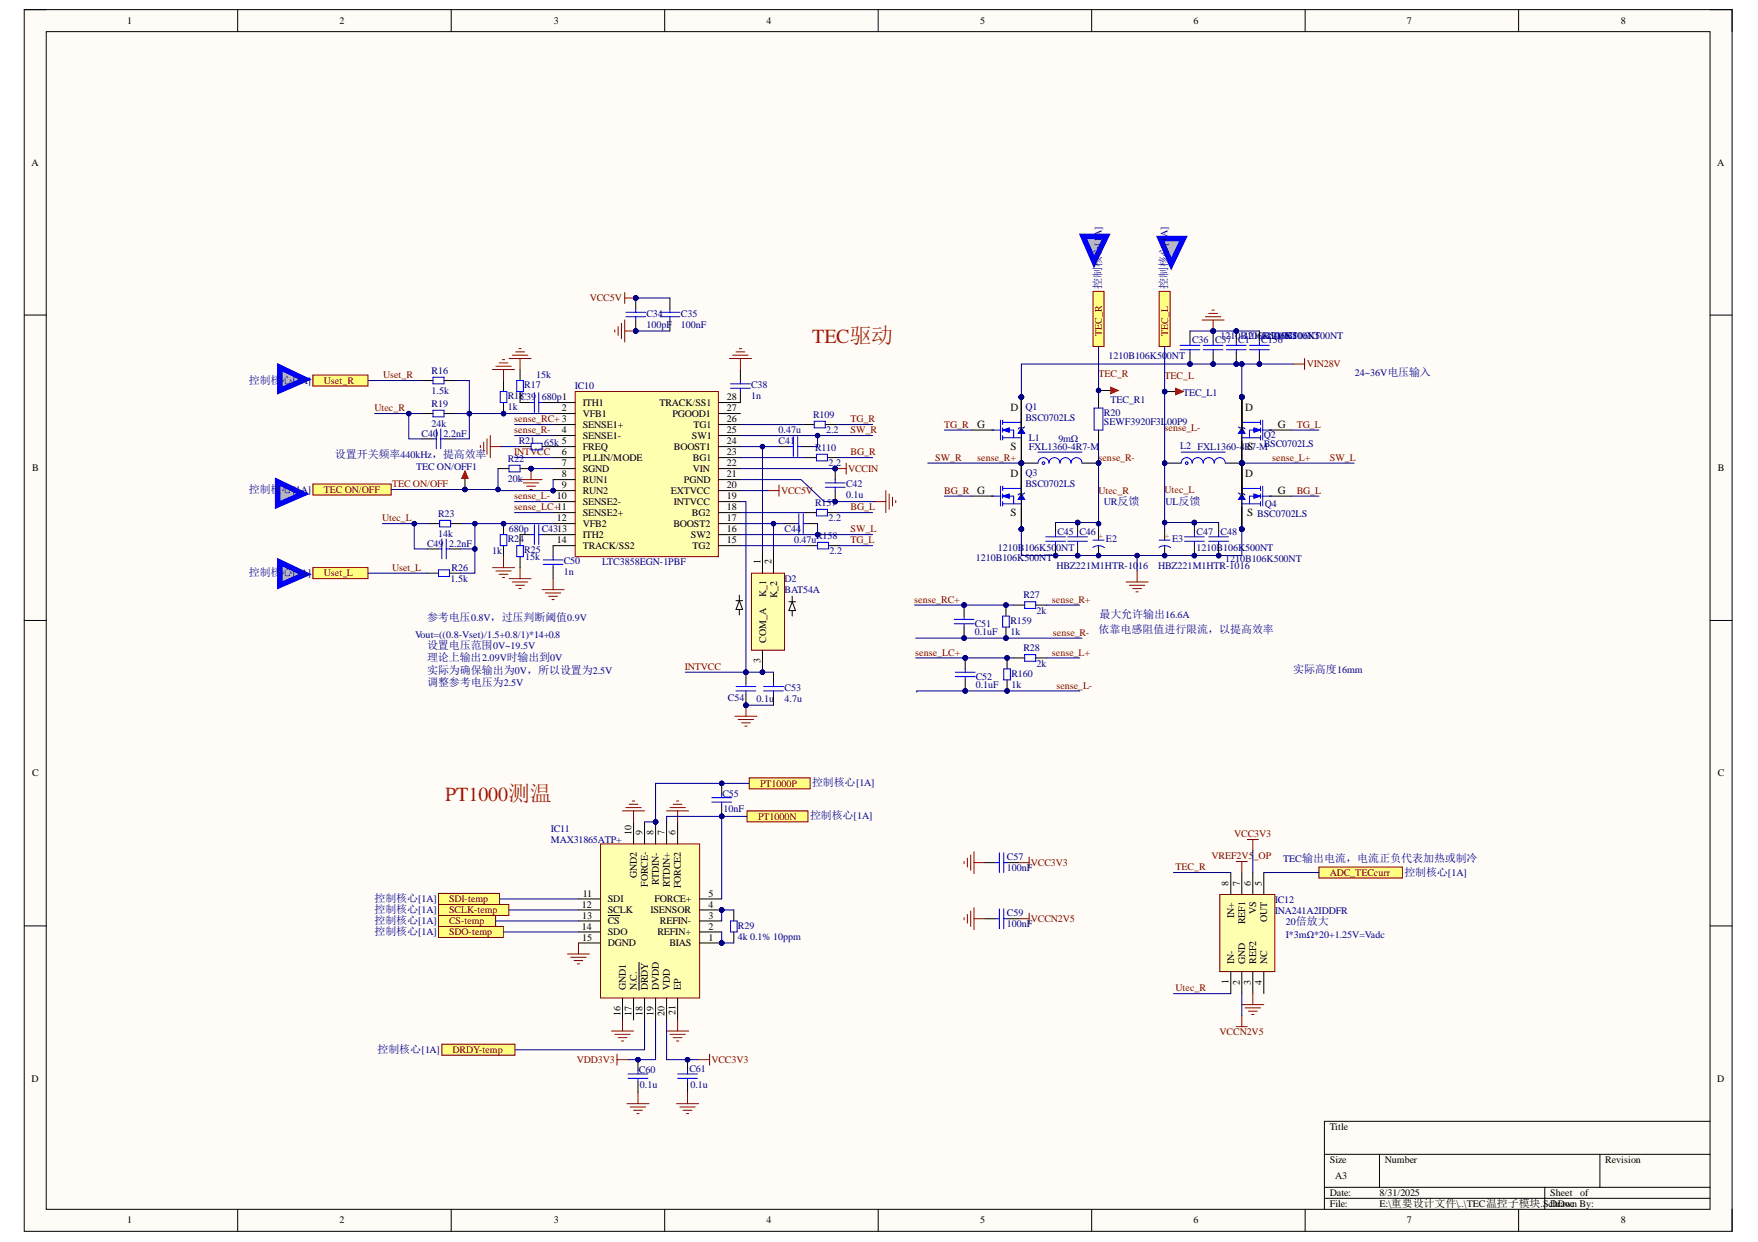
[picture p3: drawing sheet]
<svg xmlns="http://www.w3.org/2000/svg" width="297mm" height="210mm" viewBox="0 0 297 210" stroke-linecap="round" stroke-linejoin="round" font-family="sans-serif">
<defs><g id="words">
<g font-size="3.4" fill="#f00">
<text x="137.2" y="58">TEC驱动</text>
<text x="75.2" y="135.4">PT1000测温</text>
</g>
<g font-size="1.9" fill="#000080">
<text x="186.1" y="48.9" transform="rotate(-90 186.1 48.9)">控制核心[1A]</text>
<text x="197.3" y="48.9" transform="rotate(-90 197.3 48.9)">控制核心[1</text>
<text x="42" y="64.8">控制核</text>
<text x="47.5" y="64.8">心[1A]</text>
<text x="56.6" y="77.4">设置开关频率440kHz，提高效率</text>
<text x="42" y="83.3">控制核心[1A]</text>
<text x="42" y="97.4">控制核</text>
<text x="47.5" y="97.4">心[1A]</text>
<text x="72.2" y="105">参考电压0.8V，过压判断阈值0.9V</text>
<text x="185.6" y="107">依靠电感阻值进行限流，以提高效率</text>
<text x="185.8" y="104.4">最大允许输出16.6A</text>
<text x="72.2" y="111.7">理论上输出2.09V时输出到0V</text>
<text x="72.2" y="113.9">实际为确保输出为0V，所以设置为2.5V</text>
<text x="72.2" y="109.6">设置电压范围0V~19.5V</text>
<text x="218.5" y="113.7">实际高度16mm</text>
<text x="72.2" y="116">调整参考电压为2.5V</text>
<text x="137.2" y="132.9">控制核心[1A]</text>
<text x="136.9" y="138.5">控制核心[1A]</text>
<text x="237.3" y="148">控制核心[1A]</text>
<text x="63.3" y="152.4">控制核心[1A]</text>
<text x="63.3" y="154.3">控制核心[1A]</text>
<text x="63.3" y="156.1">控制核心[1A]</text>
<text x="63.3" y="158">控制核心[1A]</text>
<text x="63.8" y="177.9">控制核心[1A]</text>
</g>
<g font-size="1.9" fill="#080d02">
<text x="170.7" y="69.5">D</text>
<text x="210.4" y="69.5">D</text>
<text x="165.1" y="72.3">G</text>
<text x="170.7" y="76">S</text>
<text x="215.9" y="72.3">G</text>
<text x="165.1" y="83.4">G</text>
<text x="170.7" y="80.6">D</text>
<text x="210.4" y="80.6">D</text>
<text x="215.9" y="83.4">G</text>
<text x="170.7" y="87.1">S</text>
<text x="210.7" y="87.1">S BSC0702LS</text>
</g>
<g font-size="1.7">
<text x="21.5" y="4.1">1</text>
<text x="57.4" y="4.1">2</text>
<text x="93.6" y="4.1">3</text>
<text x="129.5" y="4.1">4</text>
<text x="165.6" y="4.1">5</text>
<text x="201.7" y="4.1">6</text>
<text x="237.7" y="4.1">7</text>
<text x="273.8" y="4.1">8</text>
<text x="5.3" y="28">A</text>
<text x="290.2" y="28">A</text>
<text x="94.9" y="69.5">2</text>
<text x="98.5" y="68.6">ITH1</text>
<text x="98.5" y="70.4">VFB1</text>
<text x="111.4" y="68.6">TRACK/SS1</text>
<text x="113.6" y="70.4">PGOOD1</text>
<text x="122.8" y="71.3">26</text>
<text x="122.8" y="69.5">27</text>
<text x="122.8" y="67.6">28</text>
<text x="94.9" y="73.2">4</text>
<text x="94.9" y="76.9">6</text>
<text x="98.5" y="72.3">SENSE1+</text>
<text x="98.5" y="74.1">SENSE1-</text>
<text x="98.5" y="76">FREQ</text>
<text x="98.5" y="77.8">PLLIN/MODE</text>
<text x="113.9" y="76">BOOST1</text>
<text x="116.9" y="74.1">SW1</text>
<text x="117.1" y="77.8">BG1</text>
<text x="117.2" y="72.3">TG1</text>
<text x="122.8" y="76.9">23</text>
<text x="122.8" y="75.1">24</text>
<text x="122.8" y="73.2">25</text>
<text x="5.4" y="79.6">B</text>
<text x="94.9" y="78.8">7</text>
<text x="94.9" y="80.6">8</text>
<text x="94.9" y="82.5">9</text>
<text x="98.5" y="79.7">SGND</text>
<text x="98.5" y="81.6">RUN1</text>
<text x="98.5" y="83.4">RUN2</text>
<text x="113.4" y="83.4">EXTVCC</text>
<text x="115.6" y="81.6">PGND</text>
<text x="117.1" y="79.7">VIN</text>
<text x="122.8" y="82.5">20</text>
<text x="122.8" y="80.6">21</text>
<text x="122.8" y="78.8">22</text>
<text x="290.2" y="79.6">B</text>
<text x="94.1" y="88.1">12</text>
<text x="98.5" y="85.3">SENSE2-</text>
<text x="98.5" y="87.1">SENSE2+</text>
<text x="98.5" y="89">VFB2</text>
<text x="113.8" y="89">BOOST2</text>
<text x="113.9" y="85.3">INTVCC</text>
<text x="116.9" y="87.1">BG2</text>
<text x="122.8" y="89.9">16</text>
<text x="122.8" y="88.1">17</text>
<text x="122.8" y="86.2">18</text>
<text x="122.8" y="84.4">19</text>
<text x="94.1" y="91.8">14</text>
<text x="98.5" y="90.9">ITH2</text>
<text x="98.5" y="92.7">TRACK/SS2</text>
<text x="116.7" y="90.9">SW2</text>
<text x="117" y="92.7">TG2</text>
<text x="122.8" y="91.8">15</text>
<text x="128.5" y="95.3" transform="rotate(-90 128.5 95.3)">1</text>
<text x="130.4" y="95.3" transform="rotate(-90 130.4 95.3)">2</text>
<text x="129.4" y="100.8" transform="rotate(-90 129.4 100.8)">K_1</text>
<text x="131.3" y="101" transform="rotate(-90 131.3 101)">K_2</text>
<text x="128.5" y="112.1" transform="rotate(-90 128.5 112.1)">3</text>
<text x="129.4" y="108.6" transform="rotate(-90 129.4 108.6)">COM_A</text>
<text x="5.4" y="131.2">C</text>
<text x="290.2" y="131.2">C</text>
<text x="106.7" y="141.2" transform="rotate(-90 106.7 141.2)">10</text>
<text x="108.5" y="141.2" transform="rotate(-90 108.5 141.2)">9</text>
<text x="110.4" y="141.2" transform="rotate(-90 110.4 141.2)">8</text>
<text x="112.3" y="141.2" transform="rotate(-90 112.3 141.2)">7</text>
<text x="114.1" y="141.2" transform="rotate(-90 114.1 141.2)">6</text>
<text x="107.6" y="148.3" transform="rotate(-90 107.6 148.3)">GND2</text>
<text x="109.5" y="149.9" transform="rotate(-90 109.5 149.9)">FORCE-</text>
<text x="111.3" y="149.5" transform="rotate(-90 111.3 149.5)">RTDIN-</text>
<text x="113.2" y="149.9" transform="rotate(-90 113.2 149.9)">RTDIN+</text>
<text x="207.6" y="149.7" transform="rotate(-90 207.6 149.7)">8</text>
<text x="209.5" y="149.7" transform="rotate(-90 209.5 149.7)">7</text>
<text x="211.3" y="149.7" transform="rotate(-90 211.3 149.7)">6</text>
<text x="213.2" y="149.7" transform="rotate(-90 213.2 149.7)">5</text>
<text x="98.3" y="153.4">12</text>
<text x="98.4" y="155.3">13</text>
<text x="98.5" y="151.6">11</text>
<text x="102.7" y="154.3">SCLK</text>
<text x="102.7" y="152.5">SDI</text>
<text x="109.9" y="154.3">ISENSOR</text>
<text x="110.6" y="152.5">FORCE+</text>
<text x="115.1" y="150.1" transform="rotate(-90 115.1 150.1)">FORCE2</text>
<text x="119.7" y="155.3">3</text>
<text x="119.7" y="153.4">4</text>
<text x="119.7" y="151.6">5</text>
<text x="208.5" y="155.2" transform="rotate(-90 208.5 155.2)">IN+</text>
<text x="212.3" y="154.5" transform="rotate(-90 212.3 154.5)">VS</text>
<text x="214.1" y="155.9" transform="rotate(-90 214.1 155.9)">OUT</text>
<text x="98.3" y="157.1">14</text>
<text x="98.4" y="159">15</text>
<text x="102.7" y="159.9">DGND</text>
<text x="102.7" y="158.1">SDO</text>
<text x="102.7" y="156.2">CS</text>
<text x="111.1" y="158.1">REFIN+</text>
<text x="111.5" y="156.2">REFIN-</text>
<text x="113.1" y="159.9">BIAS</text>
<text x="119.7" y="159">1</text>
<text x="119.7" y="157.1">2</text>
<text x="210.4" y="156.2" transform="rotate(-90 210.4 156.2)">REF1</text>
<text x="105.7" y="167.4" transform="rotate(-90 105.7 167.4)">GND1</text>
<text x="107.6" y="167.4" transform="rotate(-90 107.6 167.4)">N.C.</text>
<text x="109.5" y="167.4" transform="rotate(-90 109.5 167.4)">DRDY</text>
<text x="111.3" y="167.4" transform="rotate(-90 111.3 167.4)">DVDD</text>
<text x="113.2" y="167.4" transform="rotate(-90 113.2 167.4)">VDD</text>
<text x="115.1" y="167.4" transform="rotate(-90 115.1 167.4)">EP</text>
<text x="207.6" y="166.3" transform="rotate(-90 207.6 166.3)">1</text>
<text x="208.5" y="162.9" transform="rotate(-90 208.5 162.9)">IN-</text>
<text x="209.5" y="166.4" transform="rotate(-90 209.5 166.4)">2</text>
<text x="210.4" y="162.9" transform="rotate(-90 210.4 162.9)">GND</text>
<text x="211.3" y="166.4" transform="rotate(-90 211.3 166.4)">3</text>
<text x="212.3" y="162.9" transform="rotate(-90 212.3 162.9)">REF2</text>
<text x="213.2" y="166.4" transform="rotate(-90 213.2 166.4)">4</text>
<text x="214.1" y="162.9" transform="rotate(-90 214.1 162.9)">NC</text>
<text x="104.8" y="171.8" transform="rotate(-90 104.8 171.8)">16</text>
<text x="106.7" y="171.8" transform="rotate(-90 106.7 171.8)">17</text>
<text x="108.5" y="171.8" transform="rotate(-90 108.5 171.8)">18</text>
<text x="110.4" y="171.8" transform="rotate(-90 110.4 171.8)">19</text>
<text x="112.3" y="171.8" transform="rotate(-90 112.3 171.8)">20</text>
<text x="114.1" y="171.6" transform="rotate(-90 114.1 171.6)">21</text>
<text x="5.3" y="182.8">D</text>
<text x="290.2" y="182.8">D</text>
<text x="224.7" y="190.9">Title</text>
<text x="224.7" y="196.5">Size</text>
<text x="234" y="196.5">Number</text>
<text x="271.2" y="196.5">Revision</text>
<text x="224.7" y="202.1">Date:</text>
<text x="224.7" y="204">File:</text>
<text x="225.6" y="199.3">A3</text>
<text x="233.1" y="202.1">8/31/2025</text>
<text x="233.1" y="204">E:\重要设计文件\..\TEC温控子模块.SchDoc</text>
<text x="261.9" y="202.1">Sheet</text>
<text x="261.9" y="204">Drawn By:</text>
<text x="267" y="202.1">of</text>
<text x="21.5" y="206.7">1</text>
<text x="57.4" y="206.7">2</text>
<text x="93.6" y="206.7">3</text>
<text x="129.5" y="206.7">4</text>
<text x="165.6" y="206.7">5</text>
<text x="201.7" y="206.7">6</text>
<text x="237.7" y="206.7">7</text>
<text x="273.8" y="206.7">8</text>
</g>
<g font-size="1.7" fill="#000080">
<text x="197.3" y="40.1" transform="rotate(-90 197.3 40.1)">A]</text>
<text x="109.2" y="53.5">C34</text>
<text x="115.1" y="53.5">C35</text>
<text x="109.2" y="55.4">100pF</text>
<text x="115.1" y="55.4">100nF</text>
<text x="201.4" y="58">C36 C37 C1</text>
<text x="206.2" y="57.2">1210B1210B500NT</text>
<text x="210.7" y="57.2">106K1210B106K500NT</text>
<text x="213.1" y="58">C156</text>
<text x="214.6" y="57.2">106K500NT</text>
<text x="72.9" y="63.1">R16</text>
<text x="88.6" y="65.6">R17</text>
<text x="90.6" y="63.9">15k</text>
<text x="97.1" y="65.8">IC10</text>
<text x="126.9" y="65.6">C38</text>
<text x="187.3" y="60.6">1210B106K500NT</text>
<text x="228.9" y="63.5">24~36V电压输入</text>
<text x="72.9" y="68.7">R19</text>
<text x="72.9" y="66.5">1.5k</text>
<text x="85.8" y="67.5">R18</text>
<text x="85.8" y="69.3">1k</text>
<text x="87.8" y="67.6">C39</text>
<text x="91.5" y="67.6">680p1</text>
<text x="126.9" y="67.5">1n</text>
<text x="137.4" y="70.6">R109</text>
<text x="173.3" y="69.3">Q1</text>
<text x="173.3" y="71.2">BSC0702LS</text>
<text x="186.5" y="70.2">R20</text>
<text x="186.5" y="71.8">SEWF3920F3L</text>
<text x="187.6" y="68">TEC_R1</text>
<text x="197.2" y="71.8">00P9</text>
<text x="199.9" y="66.9">TEC_L1</text>
<text x="71.2" y="73.8">C40</text>
<text x="72.9" y="72.1">24k</text>
<text x="75" y="73.8">2.2nF</text>
<text x="87.6" y="75.1">R21</text>
<text x="92" y="75.3">65k 5</text>
<text x="131.5" y="75.1">C41</text>
<text x="131.5" y="73.2">0.47u</text>
<text x="137.7" y="76.2">R110</text>
<text x="139.6" y="73.2">2.2</text>
<text x="173.8" y="74.6">L1</text>
<text x="173.8" y="76">FXL1360-4R7-M</text>
<text x="178.8" y="74.7">9mΩ</text>
<text x="199.4" y="75.8">L2 FXL1360-4RS7-MBSC0702LS</text>
<text x="213.5" y="74">Q2</text>
<text x="70.3" y="79.4">TEC ON/OFF1</text>
<text x="85.8" y="78.1">R22</text>
<text x="85.8" y="81.4">20k</text>
<text x="140" y="78.8">2.2</text>
<text x="143" y="82.3">C42</text>
<text x="173.3" y="80.5">Q3</text>
<text x="173.3" y="82.3">BSC0702LS</text>
<text x="74" y="87.4">R23</text>
<text x="85.9" y="89.9">680p</text>
<text x="91.5" y="89.9">C4313</text>
<text x="132.6" y="89.9">C44</text>
<text x="137.7" y="85.5">R157</text>
<text x="140" y="88.1">2.2</text>
<text x="143" y="84.2">0.1u</text>
<text x="186.5" y="85.3">UR反馈</text>
<text x="196.9" y="85.3">UL反馈</text>
<text x="213.7" y="85.7">Q4</text>
<text x="72.2" y="92.4">C49</text>
<text x="74" y="90.7">14k</text>
<text x="75.9" y="92.4">2.2nF</text>
<text x="83.2" y="93.7">1k</text>
<text x="85.8" y="91.6">R24</text>
<text x="88.6" y="93.5">R25</text>
<text x="88.7" y="94.6">15k</text>
<text x="95.3" y="95.3">C50</text>
<text x="101.8" y="95.5">LTC3858EGN-1PBF</text>
<text x="134.2" y="91.8">0.47u</text>
<text x="137.9" y="91.1">R158</text>
<text x="140.2" y="93.7">2.2</text>
<text x="164.9" y="94.8">1210B106K500NT</text>
<text x="168.6" y="93.1">1210B106K500NT</text>
<text x="178.7" y="90.4">C45 C46</text>
<text x="186.9" y="91.6">E2</text>
<text x="198" y="91.6">E3</text>
<text x="202.2" y="90.4">C47</text>
<text x="202.2" y="93.1">1210B106K500NT</text>
<text x="206.2" y="90.4">C48</text>
<text x="207" y="95">1210B106K500NT</text>
<text x="76.1" y="98.3">1.5k</text>
<text x="76.3" y="96.4">R26</text>
<text x="95.3" y="97.2">1n</text>
<text x="132.6" y="98.3">D2</text>
<text x="132.6" y="100.2">BAT54A</text>
<text x="172.9" y="101.1">R27</text>
<text x="178.5" y="96.1">HBZ221M1HTR-1016</text>
<text x="195.7" y="96.1">HBZ221M1HTR-1016</text>
<text x="70.1" y="107.9">Vout=((0.8-Vset)/1.5+0.8/1)*14+0.8</text>
<text x="164.7" y="106">C51</text>
<text x="164.7" y="107.3">0.1uF</text>
<text x="170.7" y="105.4">R159</text>
<text x="170.7" y="107.3">1k</text>
<text x="175.1" y="103.7">2k</text>
<text x="172.9" y="110.1">R28</text>
<text x="175.1" y="112.7">2k</text>
<text x="123" y="118.4">C54</text>
<text x="127.8" y="118.6">0.1u</text>
<text x="132.6" y="116.7">C53</text>
<text x="132.6" y="118.6">4.7u</text>
<text x="164.9" y="114.9">C52</text>
<text x="164.9" y="116.2">0.1uF</text>
<text x="170.9" y="114.4">R160</text>
<text x="170.9" y="116.2">1k</text>
<text x="122.1" y="134.6">C55</text>
<text x="122.2" y="137.2">10nF</text>
<text x="93.1" y="140.6">IC11</text>
<text x="93.1" y="142.4">MAX31865ATP+</text>
<text x="170.1" y="145.4">C57</text>
<text x="170.1" y="147.2">100nF</text>
<text x="216.8" y="145.7">TEC输出电流，电流正负代表加热或制冷</text>
<text x="170.1" y="154.8">C59</text>
<text x="215.4" y="152.7">IC12</text>
<text x="215.4" y="154.5">INA241A2IDDFR</text>
<text x="124.7" y="157">R29</text>
<text x="124.7" y="158.8">4k 0.1% 10ppm</text>
<text x="170.1" y="156.7">100nF</text>
<text x="217.2" y="156.3">20倍放大</text>
<text x="217.2" y="158.6">I*3mΩ*20+1.25V=Vadc</text>
<text x="107.9" y="181.3">C60</text>
<text x="108.1" y="183.9">0.1u</text>
<text x="116.5" y="181.1">C61</text>
<text x="116.7" y="183.9">0.1u</text>
</g>
<g font-size="1.7" fill="#800000">
<text x="99.7" y="50.9">VCC5V</text>
<text x="186.2" y="56.7" transform="rotate(-90 186.2 56.7)">TEC_R</text>
<text x="197.4" y="56.7" transform="rotate(-90 197.4 56.7)">TEC_L</text>
<text x="54.7" y="64.8">Uset_R</text>
<text x="64.7" y="63.9">Uset_R</text>
<text x="185.6" y="63.7">TEC_R</text>
<text x="196.8" y="64.1">TEC_L</text>
<text x="220.8" y="62">VIN28V</text>
<text x="63.3" y="69.5">Utec_R</text>
<text x="86.9" y="71.3">sense_RC+ 3</text>
<text x="143.7" y="71.3">TG_R</text>
<text x="86.9" y="73.2">sense_R-</text>
<text x="86.9" y="76.9">INTVCC</text>
<text x="143.7" y="76.9">BG_R</text>
<text x="143.7" y="73.2">SW_R</text>
<text x="158" y="77.8">SW_R</text>
<text x="159.5" y="72.3">TG_R</text>
<text x="165.1" y="77.8">sense_R+</text>
<text x="185.6" y="77.8">sense_R-</text>
<text x="196.8" y="72.9">sense_L-</text>
<text x="215" y="77.8">sense_L+</text>
<text x="219.1" y="72.3">TG_L</text>
<text x="224.7" y="77.8">SW_L</text>
<text x="54.7" y="83.3">TEC ON/OFF</text>
<text x="66.2" y="82.3">TEC ON/OFF</text>
<text x="132" y="83.4">VCC5V</text>
<text x="143.3" y="79.7">VCCIN</text>
<text x="159.5" y="83.4">BG_R</text>
<text x="185.6" y="83.4">Utec_R</text>
<text x="196.8" y="83.3">Utec_L</text>
<text x="219.1" y="83.4">BG_L</text>
<text x="64.5" y="88.1">Utec_L</text>
<text x="86.9" y="84.4">sense_L- 10</text>
<text x="86.9" y="86.2">sense_LC+11</text>
<text x="143.7" y="86.2">BG_L</text>
<text x="143.7" y="89.9">SW_L</text>
<text x="143.7" y="91.8">TG_L</text>
<text x="54.7" y="97.4">Uset_L</text>
<text x="66.2" y="96.4">Uset_L</text>
<text x="154.5" y="101.9">sense_RC+</text>
<text x="177.7" y="101.9">sense_R+</text>
<text x="177.9" y="107.4">sense_R-</text>
<text x="115.7" y="113.2">INTVCC</text>
<text x="154.6" y="110.8">sense_LC+</text>
<text x="177.7" y="110.8">sense_L+</text>
<text x="178.5" y="116.4">sense_L-</text>
<text x="128.4" y="133">PT1000P</text>
<text x="128.1" y="138.5">PT1000N</text>
<text x="208.5" y="141.5">VCC3V3</text>
<text x="174.2" y="146.3">VCC3V3</text>
<text x="198.6" y="147.1">TEC_R</text>
<text x="204.7" y="145.2">VREF2V5_OP</text>
<text x="224.7" y="148">ADC_TECcurr</text>
<text x="75.9" y="152.5">SDI-temp</text>
<text x="75.9" y="154.3">SCLK-temp</text>
<text x="174.2" y="155.8">VCCN2V5</text>
<text x="75.9" y="156.2">CS-temp</text>
<text x="75.9" y="158.1">SDO-temp</text>
<text x="198.6" y="167.5">Utec_R</text>
<text x="76.5" y="177.9">DRDY-temp</text>
<text x="97.5" y="179.6">VDD3V3</text>
<text x="120.2" y="179.6">VCC3V3</text>
<text x="206.1" y="175">VCCN2V5</text>
</g>
<g font-size="1.4" fill="#f00">
<text x="185.7" y="90.2" transform="rotate(90 185.7 90.2)">+</text>
<text x="196.9" y="90.2" transform="rotate(90 196.9 90.2)">+</text>
</g>
</g></defs>
<path d="M4.1 1.6h288.6v206.5h-288.6z" fill-rule="evenodd" fill="#fffcf8"/>
<path d="M4.1 1.6h288.6v206.5h-288.6z" fill="none" stroke="#000" stroke-width=".17"/>
<path d="M7.8 5.3h281.1v199.1h-281.1z" fill-rule="evenodd" fill="#fffcf8"/>
<g fill="none" stroke="#000" stroke-width=".17">
<path d="M4.1 1.6h3.7M7.8 5.3h281.1v199.1h-281.1zM40.2 1.6v3.7M76.2 1.6v3.7M112.3 1.6v3.7M148.4 1.6v3.7M184.5 1.6v3.7M220.5 1.6v3.7M256.6 1.6v3.7M288.9 1.6h3.8v3.7M4.1 53.2h3.7M288.9 53.3h3.8"/>
<path d="M87.9 68h1.8M91.6 68h1.9M4.1 104.9h3.7M288.9 104.9h3.8M4.1 156.5h3.7M288.9 156.5h3.8M223.8 195.1h65.1M233.1 195.1v5.6M270.3 195.1v5.6M288.9 189.5h-65.1v14.9M40.2 204.4v3.7M76.2 204.4v3.7"/>
<path d="M112.3 204.4v3.7M148.4 204.4v3.7M184.5 204.4v3.7M220.5 204.4v3.7M223.8 200.7h65.1M223.8 202.5h65.1M256.6 204.4v3.7M261 200.7v3.7M292.7 204.4v3.7"/>
</g>
<path d="M89.7 68h.6M90.3 66.4v3.3M91 68h.6M91 66.4v3.3" fill="none" stroke="#00f" stroke-width=".17"/>
<circle cx="93.5" cy="82.9" r=".37" fill="#000080"/>
<circle cx="93.5" cy="82.9" r=".37" fill="none" stroke="#000080" stroke-width=".17"/>
<path d="M97.2 66.2h24.2v27.9h-24.2z" fill-rule="evenodd" fill="#ffffb0"/>
<path d="M97.2 66.2h24.2v27.9h-24.2z" fill="none" stroke="#800000" stroke-width=".17"/>
<path d="M93.5 68h3.7M93.5 69.9h3.7M93.5 71.8h3.7M93.5 73.6h3.7M93.5 75.5h3.7M93.5 77.3h3.7M93.5 79.2h3.7M93.5 81.1h3.7M93.5 82.9h3.7" fill="none" stroke="#000" stroke-width=".17"/>
<circle cx="93.5" cy="82.9" r=".37" fill="#000080"/>
<circle cx="93.5" cy="82.9" r=".37" fill="none" stroke="#000080" stroke-width=".17"/>
<g fill="none" stroke="#000" stroke-width=".17">
<path d="M71.3 69.9h1.9M75 69.9h1.9M121.4 79.2h3.7M121.4 77.3h3.7M121.4 75.5h3.7M121.4 73.6h3.7M121.4 71.8h3.7M121.4 69.9h3.7M121.4 68h3.7M87.9 90.4h1.8M91.6 90.4h5.6M93.5 84.8h3.7"/>
<path d="M93.5 86.6h3.7M93.5 88.5h3.7M93.5 92.2h3.7M121.4 84.8h3.7M121.4 86.6h3.7M121.4 88.5h3.7M121.4 90.4h3.7M121.4 92.2h3.7M121.4 82.9h3.7M121.4 81.1h3.7"/>
</g>
<path d="M87.1 59.5h1.5M87.7 58.9h.4M86 60.6h3.7M86.6 60h2.6M87.9 60.6v1.9M86 97.8h3.7M86.6 98.4h2.6M87.1 98.9h1.5M87.7 99.5h.4M87.9 95.9v1.9" fill="none" stroke="#800000" stroke-width=".17"/>
<path d="M73.2 69.3h1.8v1.2h-1.8zM89.7 90.4h.6M90.3 88.7v3.3M91 90.4h.6M91 88.7v3.3" fill="none" stroke="#00f" stroke-width=".17"/>
<circle cx="85.1" cy="69.9" r=".37" fill="#000080"/>
<circle cx="85.1" cy="69.9" r=".37" fill="none" stroke="#000080" stroke-width=".17"/>
<path d="M85.1 64.3v1.9M85.1 68v1.9" fill="none" stroke="#000" stroke-width=".17"/>
<circle cx="85.1" cy="69.9" r=".37" fill="#000080"/>
<circle cx="85.1" cy="69.9" r=".37" fill="none" stroke="#000080" stroke-width=".17"/>
<path d="M84.5 66.2h1.1v1.8h-1.1zM74.3 87.9h1.8v1.2h-1.8z" fill="none" stroke="#00f" stroke-width=".17"/>
<path d="M72.4 88.5h1.9M76.1 88.5h1.9" fill="none" stroke="#000" stroke-width=".17"/>
<circle cx="85.1" cy="88.5" r=".37" fill="#000080"/>
<circle cx="85.1" cy="88.5" r=".37" fill="none" stroke="#000080" stroke-width=".17"/>
<path d="M85.1 88.5v1.9" fill="none" stroke="#000" stroke-width=".17"/>
<circle cx="85.1" cy="88.5" r=".37" fill="#000080"/>
<circle cx="85.1" cy="88.5" r=".37" fill="none" stroke="#000080" stroke-width=".17"/>
<path d="M85.1 92.2v1.9" fill="none" stroke="#000" stroke-width=".17"/>
<path d="M84.5 90.4h1.1v1.8h-1.1z" fill="none" stroke="#00f" stroke-width=".17"/>
<circle cx="172.6" cy="78.3" r=".37" fill="#000080"/>
<circle cx="172.6" cy="78.3" r=".37" fill="none" stroke="#000080" stroke-width=".17"/>
<circle cx="185.6" cy="78.3" r=".37" fill="#000080"/>
<circle cx="185.6" cy="78.3" r=".37" fill="none" stroke="#000080" stroke-width=".17"/>
<path d="M172.6 78.3h2.8" fill="none" stroke="#000" stroke-width=".17"/>
<circle cx="172.6" cy="78.3" r=".37" fill="#000080"/>
<circle cx="172.6" cy="78.3" r=".37" fill="none" stroke="#000080" stroke-width=".17"/>
<path d="M182.8 78.3h2.8" fill="none" stroke="#000" stroke-width=".17"/>
<circle cx="185.6" cy="78.3" r=".37" fill="#000080"/>
<circle cx="185.6" cy="78.3" r=".37" fill="none" stroke="#000080" stroke-width=".17"/>
<path d="M123.4 65.6h3.4M123.4 64.9h3.4M125.1 64.3v.6M125.1 65.6v.6M175.4 78.3a.93 .93 0 0 1 .9-1 .93 .93 0 0 1 .9 1 .93 .93 0 0 1 1-1 .93 .93 0 0 1 .9 1 .93 .93 0 0 1 .9-1 .93 .93 0 0 1 1 1 .93 .93 0 0 1 .9-1 .93 .93 0 0 1 .9 1M175.4 76.4h7.4M176.5 78.2l-.3-.2-.1 .3 .3 .2 .1-.3M91.8 95.4h3.3M91.8 94.6h3.3M93.5 94.1v.5M93.5 95.4v.5" fill="none" stroke="#00f" stroke-width=".17"/>
<path d="M125.1 62.5v1.8M125.1 66.2v1.8M93.5 92.2v1.9M93.5 95.9v1.9" fill="none" stroke="#000" stroke-width=".17"/>
<g fill="none" stroke="#800000" stroke-width=".17">
<path d="M124.4 59.5h1.4M124.9 58.9h.4M89.7 79.2v1.9M123.2 60.6h3.8M123.8 60h2.6M125.1 60.6v1.9M87.9 81.1h3.7M88.4 81.6h2.6M89 82.2h1.5M89.5 82.7h.4M91.6 99.7h3.7M93.5 97.8v1.9"/>
<path d="M92.2 100.2h2.6M92.7 100.8h1.5M93.3 101.3h.3"/>
</g>
<circle cx="89.7" cy="79.2" r=".37" fill="#000080"/>
<circle cx="89.7" cy="79.2" r=".37" fill="none" stroke="#000080" stroke-width=".17"/>
<path d="M147.8 84.8h1.9M149.7 82.9v3.7M150.2 83.5v2.6M150.8 84v1.5M151.4 84.6v.4" fill="none" stroke="#800000" stroke-width=".17"/>
<path d="M131.6 75.5h1.9M135.3 75.5h1.9M132.6 88.5h1.8M136.3 88.5h1.8M130.7 113.6v1.9M130.7 117.3v1.9" fill="none" stroke="#000" stroke-width=".17"/>
<path d="M133.5 75.5h.5M134 73.8v3.3M134.8 75.5h.5M134.8 73.8v3.3M134.4 88.5h.6M135 86.8v3.4M135.7 88.5h.6M135.7 86.8v3.4M129 116.8h3.4M129 116h3.4M130.7 115.5v.5M130.7 116.8v.5" fill="none" stroke="#00f" stroke-width=".17"/>
<circle cx="126" cy="113.6" r=".37" fill="#000080"/>
<circle cx="126" cy="113.6" r=".37" fill="none" stroke="#000080" stroke-width=".17"/>
<circle cx="126" cy="119.2" r=".37" fill="#000080"/>
<circle cx="126" cy="119.2" r=".37" fill="none" stroke="#000080" stroke-width=".17"/>
<path d="M126 113.6v1.9" fill="none" stroke="#000" stroke-width=".17"/>
<circle cx="126" cy="113.6" r=".37" fill="#000080"/>
<circle cx="126" cy="113.6" r=".37" fill="none" stroke="#000080" stroke-width=".17"/>
<path d="M126 117.3v1.9" fill="none" stroke="#000" stroke-width=".17"/>
<circle cx="126" cy="119.2" r=".37" fill="#000080"/>
<circle cx="126" cy="119.2" r=".37" fill="none" stroke="#000080" stroke-width=".17"/>
<path d="M124.4 116.8h3.3M124.4 116h3.3M126 115.5v.5M126 116.8v.5" fill="none" stroke="#00f" stroke-width=".17"/>
<circle cx="141.1" cy="79.2" r=".37" fill="#000080"/>
<circle cx="141.1" cy="79.2" r=".37" fill="none" stroke="#000080" stroke-width=".17"/>
<circle cx="141.1" cy="84.8" r=".37" fill="#000080"/>
<circle cx="141.1" cy="84.8" r=".37" fill="none" stroke="#000080" stroke-width=".17"/>
<path d="M141.1 79.2v1.9" fill="none" stroke="#000" stroke-width=".17"/>
<circle cx="141.1" cy="79.2" r=".37" fill="#000080"/>
<circle cx="141.1" cy="79.2" r=".37" fill="none" stroke="#000080" stroke-width=".17"/>
<path d="M141.1 82.9v1.9" fill="none" stroke="#000" stroke-width=".17"/>
<circle cx="141.1" cy="84.8" r=".37" fill="#000080"/>
<circle cx="141.1" cy="84.8" r=".37" fill="none" stroke="#000080" stroke-width=".17"/>
<path d="M139.4 82.4h3.4M139.4 81.6h3.4M141.1 81.1v.5M141.1 82.4v.5" fill="none" stroke="#00f" stroke-width=".17"/>
<path d="M190.3 98.4h3.7M190.8 98.9h2.6M191.4 99.5h1.5M192.1 96.5v1.9M191.9 100h.4" fill="none" stroke="#800000" stroke-width=".17"/>
<circle cx="196.8" cy="78.3" r=".37" fill="#000080"/>
<circle cx="196.8" cy="78.3" r=".37" fill="none" stroke="#000080" stroke-width=".17"/>
<circle cx="209.8" cy="78.3" r=".38" fill="#000080"/>
<circle cx="209.8" cy="78.3" r=".38" fill="none" stroke="#000080" stroke-width=".17"/>
<path d="M196.8 78.3h2.8" fill="none" stroke="#000" stroke-width=".17"/>
<circle cx="196.8" cy="78.3" r=".37" fill="#000080"/>
<circle cx="196.8" cy="78.3" r=".37" fill="none" stroke="#000080" stroke-width=".17"/>
<path d="M207 78.3h2.8" fill="none" stroke="#000" stroke-width=".17"/>
<circle cx="209.8" cy="78.3" r=".38" fill="#000080"/>
<circle cx="209.8" cy="78.3" r=".38" fill="none" stroke="#000080" stroke-width=".17"/>
<path d="M199.6 78.3a.93 .93 0 0 1 .9-1 .93 .93 0 0 1 .9 1 .93 .93 0 0 1 1-1 .93 .93 0 0 1 .9 1 .93 .93 0 0 1 .9-1 .93 .93 0 0 1 1 1 .94 .94 0 0 1 .9-1 .94 .94 0 0 1 .9 1M199.6 76.4h7.4M200.7 78.2l-.2-.2-.2 .3 .3 .2 .1-.3" fill="none" stroke="#00f" stroke-width=".17"/>
<circle cx="182.1" cy="88.3" r=".37" fill="#000080"/>
<circle cx="182.1" cy="88.3" r=".37" fill="none" stroke="#000080" stroke-width=".17"/>
<circle cx="182.1" cy="93.9" r=".37" fill="#000080"/>
<circle cx="182.1" cy="93.9" r=".37" fill="none" stroke="#000080" stroke-width=".17"/>
<path d="M182.1 88.3v1.9" fill="none" stroke="#000" stroke-width=".17"/>
<circle cx="182.1" cy="88.3" r=".37" fill="#000080"/>
<circle cx="182.1" cy="88.3" r=".37" fill="none" stroke="#000080" stroke-width=".17"/>
<path d="M182.1 92v1.9" fill="none" stroke="#000" stroke-width=".17"/>
<circle cx="182.1" cy="93.9" r=".37" fill="#000080"/>
<circle cx="182.1" cy="93.9" r=".37" fill="none" stroke="#000080" stroke-width=".17"/>
<path d="M180.4 91.5h3.4M180.4 90.7h3.4M182.1 90.2v.5M182.1 91.5v.5" fill="none" stroke="#00f" stroke-width=".17"/>
<circle cx="89.7" cy="79.2" r=".37" fill="#000080"/>
<circle cx="89.7" cy="79.2" r=".37" fill="none" stroke="#000080" stroke-width=".17"/>
<path d="M84.1 79.2h1.9M87.9 79.2h1.8" fill="none" stroke="#000" stroke-width=".17"/>
<circle cx="89.7" cy="79.2" r=".37" fill="#000080"/>
<circle cx="89.7" cy="79.2" r=".37" fill="none" stroke="#000080" stroke-width=".17"/>
<path d="M86 78.6h1.9v1.1h-1.9z" fill="none" stroke="#00f" stroke-width=".17"/>
<circle cx="185.6" cy="78.3" r=".37" fill="#000080"/>
<circle cx="185.6" cy="78.3" r=".37" fill="none" stroke="#000080" stroke-width=".17"/>
<circle cx="78.6" cy="82.7" r=".37" fill="#000080"/>
<circle cx="78.6" cy="82.7" r=".37" fill="none" stroke="#000080" stroke-width=".17"/>
<path d="M78.6 80.9v1.8" fill="none" stroke="#000" stroke-width=".17"/>
<circle cx="78.6" cy="82.7" r=".37" fill="#000080"/>
<circle cx="78.6" cy="82.7" r=".37" fill="none" stroke="#000080" stroke-width=".17"/>
<path d="M78.6 79.6l.5 1.3h-1.1z" fill="#f00"/>
<path d="M78.6 79.6l.5 1.3h-1.1z" fill="none" stroke="#f00" stroke-width=".17"/>
<path d="M185.8 66h1.9" fill="none" stroke="#000" stroke-width=".17"/>
<path d="M187.7 65.4l1.3 .6-1.3 .5z" fill="#f00"/>
<path d="M187.7 65.4l1.3 .6-1.3 .5z" fill="none" stroke="#f00" stroke-width=".17"/>
<circle cx="196.8" cy="66.2" r=".37" fill="#000080"/>
<circle cx="196.8" cy="66.2" r=".37" fill="none" stroke="#000080" stroke-width=".17"/>
<path d="M196.8 66.2h1.8" fill="none" stroke="#000" stroke-width=".17"/>
<circle cx="196.8" cy="66.2" r=".37" fill="#000080"/>
<circle cx="196.8" cy="66.2" r=".37" fill="none" stroke="#000080" stroke-width=".17"/>
<path d="M198.6 65.6l1.4 .6-1.4 .5z" fill="#f00"/>
<path d="M198.6 65.6l1.4 .6-1.4 .5z" fill="none" stroke="#f00" stroke-width=".17"/>
<path d="M87.9 62.5v1.8M87.9 66.2v1.8M87.9 90.4v1.8M87.9 94.1v1.8" fill="none" stroke="#000" stroke-width=".17"/>
<path d="M87.3 64.3h1.1v1.9h-1.1zM87.3 92.2h1.1v1.9h-1.1z" fill="none" stroke="#00f" stroke-width=".17"/>
<circle cx="172.6" cy="78.3" r=".37" fill="#000080"/>
<circle cx="172.6" cy="78.3" r=".37" fill="none" stroke="#000080" stroke-width=".17"/>
<circle cx="172.6" cy="78.3" r=".37" fill="#000080"/>
<circle cx="172.6" cy="78.3" r=".37" fill="none" stroke="#000080" stroke-width=".17"/>
<circle cx="172.6" cy="78.3" r=".37" fill="#000080"/>
<circle cx="172.6" cy="78.3" r=".37" fill="none" stroke="#000080" stroke-width=".17"/>
<circle cx="172.6" cy="67.1" r=".37" fill="#000080"/>
<circle cx="172.6" cy="67.1" r=".37" fill="none" stroke="#000080" stroke-width=".17"/>
<circle cx="172.6" cy="67.1" r=".37" fill="#000080"/>
<circle cx="172.6" cy="67.1" r=".37" fill="none" stroke="#000080" stroke-width=".17"/>
<circle cx="172.6" cy="67.1" r=".37" fill="#000080"/>
<circle cx="172.6" cy="67.1" r=".37" fill="none" stroke="#000080" stroke-width=".17"/>
<circle cx="172.6" cy="67.1" r=".37" fill="#000080"/>
<circle cx="172.6" cy="67.1" r=".37" fill="none" stroke="#000080" stroke-width=".17"/>
<circle cx="172.6" cy="67.1" r=".37" fill="#000080"/>
<circle cx="172.6" cy="67.1" r=".37" fill="none" stroke="#000080" stroke-width=".17"/>
<path d="M167.6 72.7h1.4M169 71v3.4M169.4 71.4h1.9M169.4 72.7h1.9M169.4 74h1.9M169.4 71v.8M169.4 72.3v.8M169.4 73.6v.8" fill="none" stroke="#00f" stroke-width=".17"/>
<path d="M169.4 72.7l1.1-.4v.8z" fill="#00f"/>
<path d="M169.4 72.7l1.1-.4v.8z" fill="none" stroke="#00f" stroke-width=".17"/>
<path d="M172.6 72.3l.5 .9h-1.1z" fill="#00f"/>
<path d="M171.3 71.4h1.3M171.3 72.7v1.3h1.3M172.6 72.3l.5 .9h-1.1zM172.6 70.8v1.5M172.6 73.2v1.3M173.1 72.1l-.1 .2h-.8l-.2 .2" fill="none" stroke="#00f" stroke-width=".17"/>
<path d="M172.6 74.5v3.8" fill="none" stroke="#000" stroke-width=".17"/>
<circle cx="172.6" cy="78.3" r=".37" fill="#000080"/>
<circle cx="172.6" cy="78.3" r=".37" fill="none" stroke="#000080" stroke-width=".17"/>
<path d="M164.2 72.7h3.7M172.6 74.5v3.8" fill="none" stroke="#000" stroke-width=".17"/>
<circle cx="172.6" cy="78.3" r=".37" fill="#000080"/>
<circle cx="172.6" cy="78.3" r=".37" fill="none" stroke="#000080" stroke-width=".17"/>
<path d="M172.6 72.7v5.6" fill="none" stroke="#000" stroke-width=".17"/>
<circle cx="172.6" cy="78.3" r=".37" fill="#000080"/>
<circle cx="172.6" cy="78.3" r=".37" fill="none" stroke="#000080" stroke-width=".17"/>
<path d="M172.6 67.1v5.6" fill="none" stroke="#000" stroke-width=".17"/>
<circle cx="172.6" cy="67.1" r=".37" fill="#000080"/>
<circle cx="172.6" cy="67.1" r=".37" fill="none" stroke="#000080" stroke-width=".17"/>
<path d="M172.6 67.1v5.6" fill="none" stroke="#000" stroke-width=".17"/>
<circle cx="172.6" cy="67.1" r=".37" fill="#000080"/>
<circle cx="172.6" cy="67.1" r=".37" fill="none" stroke="#000080" stroke-width=".17"/>
<path d="M172.6 67.1v5.6" fill="none" stroke="#000" stroke-width=".17"/>
<circle cx="172.6" cy="67.1" r=".37" fill="#000080"/>
<circle cx="172.6" cy="67.1" r=".37" fill="none" stroke="#000080" stroke-width=".17"/>
<path d="M172.6 67.1v5.6" fill="none" stroke="#000" stroke-width=".17"/>
<circle cx="172.6" cy="67.1" r=".37" fill="#000080"/>
<circle cx="172.6" cy="67.1" r=".37" fill="none" stroke="#000080" stroke-width=".17"/>
<path d="M172.6 67.1v5.6" fill="none" stroke="#000" stroke-width=".17"/>
<circle cx="172.6" cy="67.1" r=".37" fill="#000080"/>
<circle cx="172.6" cy="67.1" r=".37" fill="none" stroke="#000080" stroke-width=".17"/>
<circle cx="172.6" cy="89.4" r=".37" fill="#000080"/>
<circle cx="172.6" cy="89.4" r=".37" fill="none" stroke="#000080" stroke-width=".17"/>
<circle cx="172.6" cy="89.4" r=".37" fill="#000080"/>
<circle cx="172.6" cy="89.4" r=".37" fill="none" stroke="#000080" stroke-width=".17"/>
<circle cx="172.6" cy="89.4" r=".37" fill="#000080"/>
<circle cx="172.6" cy="89.4" r=".37" fill="none" stroke="#000080" stroke-width=".17"/>
<circle cx="172.6" cy="78.3" r=".37" fill="#000080"/>
<circle cx="172.6" cy="78.3" r=".37" fill="none" stroke="#000080" stroke-width=".17"/>
<circle cx="172.6" cy="78.3" r=".37" fill="#000080"/>
<circle cx="172.6" cy="78.3" r=".37" fill="none" stroke="#000080" stroke-width=".17"/>
<circle cx="172.6" cy="78.3" r=".37" fill="#000080"/>
<circle cx="172.6" cy="78.3" r=".37" fill="none" stroke="#000080" stroke-width=".17"/>
<circle cx="172.6" cy="78.3" r=".37" fill="#000080"/>
<circle cx="172.6" cy="78.3" r=".37" fill="none" stroke="#000080" stroke-width=".17"/>
<circle cx="172.6" cy="78.3" r=".37" fill="#000080"/>
<circle cx="172.6" cy="78.3" r=".37" fill="none" stroke="#000080" stroke-width=".17"/>
<path d="M167.6 83.8h1.4M169 82.2v3.3M169.4 82.5h1.9M169.4 83.8h1.9M169.4 85.1h1.9M169.4 82.2v.7M169.4 83.5v.7M169.4 84.8v.7" fill="none" stroke="#00f" stroke-width=".17"/>
<path d="M169.4 83.8l1.1-.3v.7z" fill="#00f"/>
<path d="M169.4 83.8l1.1-.3v.7z" fill="none" stroke="#00f" stroke-width=".17"/>
<path d="M172.6 83.5l.5 .9h-1.1z" fill="#00f"/>
<path d="M171.3 82.5h1.3M171.3 83.8v1.3h1.3M172.6 83.5l.5 .9h-1.1zM172.6 82v1.5M172.6 84.4v1.3M173.1 83.3l-.1 .2h-.8l-.2 .2" fill="none" stroke="#00f" stroke-width=".17"/>
<path d="M172.6 85.7v3.7" fill="none" stroke="#000" stroke-width=".17"/>
<circle cx="172.6" cy="89.4" r=".37" fill="#000080"/>
<circle cx="172.6" cy="89.4" r=".37" fill="none" stroke="#000080" stroke-width=".17"/>
<path d="M164.2 83.8h3.7M172.6 85.7v3.7" fill="none" stroke="#000" stroke-width=".17"/>
<circle cx="172.6" cy="89.4" r=".37" fill="#000080"/>
<circle cx="172.6" cy="89.4" r=".37" fill="none" stroke="#000080" stroke-width=".17"/>
<path d="M172.6 83.8v5.6" fill="none" stroke="#000" stroke-width=".17"/>
<circle cx="172.6" cy="89.4" r=".37" fill="#000080"/>
<circle cx="172.6" cy="89.4" r=".37" fill="none" stroke="#000080" stroke-width=".17"/>
<path d="M172.6 78.3v5.5" fill="none" stroke="#000" stroke-width=".17"/>
<circle cx="172.6" cy="78.3" r=".37" fill="#000080"/>
<circle cx="172.6" cy="78.3" r=".37" fill="none" stroke="#000080" stroke-width=".17"/>
<path d="M172.6 78.3v5.5" fill="none" stroke="#000" stroke-width=".17"/>
<circle cx="172.6" cy="78.3" r=".37" fill="#000080"/>
<circle cx="172.6" cy="78.3" r=".37" fill="none" stroke="#000080" stroke-width=".17"/>
<path d="M172.6 78.3v5.5" fill="none" stroke="#000" stroke-width=".17"/>
<circle cx="172.6" cy="78.3" r=".37" fill="#000080"/>
<circle cx="172.6" cy="78.3" r=".37" fill="none" stroke="#000080" stroke-width=".17"/>
<path d="M172.6 78.3v5.5" fill="none" stroke="#000" stroke-width=".17"/>
<circle cx="172.6" cy="78.3" r=".37" fill="#000080"/>
<circle cx="172.6" cy="78.3" r=".37" fill="none" stroke="#000080" stroke-width=".17"/>
<path d="M172.6 78.3v5.5" fill="none" stroke="#000" stroke-width=".17"/>
<circle cx="172.6" cy="78.3" r=".37" fill="#000080"/>
<circle cx="172.6" cy="78.3" r=".37" fill="none" stroke="#000080" stroke-width=".17"/>
<circle cx="209.8" cy="89.4" r=".37" fill="#000080"/>
<circle cx="209.8" cy="89.4" r=".37" fill="none" stroke="#000080" stroke-width=".17"/>
<circle cx="209.8" cy="89.4" r=".37" fill="#000080"/>
<circle cx="209.8" cy="89.4" r=".37" fill="none" stroke="#000080" stroke-width=".17"/>
<circle cx="209.8" cy="89.4" r=".37" fill="#000080"/>
<circle cx="209.8" cy="89.4" r=".37" fill="none" stroke="#000080" stroke-width=".17"/>
<circle cx="209.8" cy="78.3" r=".38" fill="#000080"/>
<circle cx="209.8" cy="78.3" r=".38" fill="none" stroke="#000080" stroke-width=".17"/>
<circle cx="209.8" cy="78.3" r=".38" fill="#000080"/>
<circle cx="209.8" cy="78.3" r=".38" fill="none" stroke="#000080" stroke-width=".17"/>
<circle cx="209.8" cy="78.3" r=".38" fill="#000080"/>
<circle cx="209.8" cy="78.3" r=".38" fill="none" stroke="#000080" stroke-width=".17"/>
<circle cx="209.8" cy="78.3" r=".38" fill="#000080"/>
<circle cx="209.8" cy="78.3" r=".38" fill="none" stroke="#000080" stroke-width=".17"/>
<circle cx="209.8" cy="78.3" r=".38" fill="#000080"/>
<circle cx="209.8" cy="78.3" r=".38" fill="none" stroke="#000080" stroke-width=".17"/>
<path d="M211.1 82.5h1.9M211.1 83.8h1.9M211.1 85.1h1.9M213 82.2v.7M213 83.5v.7M213 84.8v.7M213.4 83.8h1.4M213.4 82.2v3.3" fill="none" stroke="#00f" stroke-width=".17"/>
<path d="M211.9 83.5l1.1 .3-1.1 .4z" fill="#00f"/>
<path d="M211.9 83.5l1.1 .3-1.1 .4z" fill="none" stroke="#00f" stroke-width=".17"/>
<path d="M209.8 83.5l.6 .9h-1.1z" fill="#00f"/>
<path d="M209.3 83.3l.1 .2h.8l.2 .2M209.8 83.5l.6 .9h-1.1zM209.8 82.5h1.3M209.8 82v1.5M209.8 84.4v1.3M211.1 83.8v1.3h-1.3" fill="none" stroke="#00f" stroke-width=".17"/>
<path d="M209.8 85.7v3.7" fill="none" stroke="#000" stroke-width=".17"/>
<circle cx="209.8" cy="89.4" r=".37" fill="#000080"/>
<circle cx="209.8" cy="89.4" r=".37" fill="none" stroke="#000080" stroke-width=".17"/>
<path d="M209.8 85.7v3.7M214.5 83.8h3.7" fill="none" stroke="#000" stroke-width=".17"/>
<circle cx="209.8" cy="89.4" r=".37" fill="#000080"/>
<circle cx="209.8" cy="89.4" r=".37" fill="none" stroke="#000080" stroke-width=".17"/>
<path d="M209.8 83.8v5.6" fill="none" stroke="#000" stroke-width=".17"/>
<circle cx="209.8" cy="89.4" r=".37" fill="#000080"/>
<circle cx="209.8" cy="89.4" r=".37" fill="none" stroke="#000080" stroke-width=".17"/>
<path d="M209.8 78.3v5.5" fill="none" stroke="#000" stroke-width=".17"/>
<circle cx="209.8" cy="78.3" r=".38" fill="#000080"/>
<circle cx="209.8" cy="78.3" r=".38" fill="none" stroke="#000080" stroke-width=".17"/>
<path d="M209.8 78.3v5.5" fill="none" stroke="#000" stroke-width=".17"/>
<circle cx="209.8" cy="78.3" r=".38" fill="#000080"/>
<circle cx="209.8" cy="78.3" r=".38" fill="none" stroke="#000080" stroke-width=".17"/>
<path d="M209.8 78.3v5.5" fill="none" stroke="#000" stroke-width=".17"/>
<circle cx="209.8" cy="78.3" r=".38" fill="#000080"/>
<circle cx="209.8" cy="78.3" r=".38" fill="none" stroke="#000080" stroke-width=".17"/>
<path d="M209.8 78.3v5.5" fill="none" stroke="#000" stroke-width=".17"/>
<circle cx="209.8" cy="78.3" r=".38" fill="#000080"/>
<circle cx="209.8" cy="78.3" r=".38" fill="none" stroke="#000080" stroke-width=".17"/>
<path d="M209.8 78.3v5.5" fill="none" stroke="#000" stroke-width=".17"/>
<circle cx="209.8" cy="78.3" r=".38" fill="#000080"/>
<circle cx="209.8" cy="78.3" r=".38" fill="none" stroke="#000080" stroke-width=".17"/>
<circle cx="209.8" cy="78.3" r=".38" fill="#000080"/>
<circle cx="209.8" cy="78.3" r=".38" fill="none" stroke="#000080" stroke-width=".17"/>
<circle cx="209.8" cy="78.3" r=".38" fill="#000080"/>
<circle cx="209.8" cy="78.3" r=".38" fill="none" stroke="#000080" stroke-width=".17"/>
<circle cx="209.8" cy="78.3" r=".38" fill="#000080"/>
<circle cx="209.8" cy="78.3" r=".38" fill="none" stroke="#000080" stroke-width=".17"/>
<circle cx="209.8" cy="67.1" r=".37" fill="#000080"/>
<circle cx="209.8" cy="67.1" r=".37" fill="none" stroke="#000080" stroke-width=".17"/>
<circle cx="209.8" cy="67.1" r=".37" fill="#000080"/>
<circle cx="209.8" cy="67.1" r=".37" fill="none" stroke="#000080" stroke-width=".17"/>
<circle cx="209.8" cy="67.1" r=".37" fill="#000080"/>
<circle cx="209.8" cy="67.1" r=".37" fill="none" stroke="#000080" stroke-width=".17"/>
<circle cx="209.8" cy="67.1" r=".37" fill="#000080"/>
<circle cx="209.8" cy="67.1" r=".37" fill="none" stroke="#000080" stroke-width=".17"/>
<circle cx="209.8" cy="67.1" r=".37" fill="#000080"/>
<circle cx="209.8" cy="67.1" r=".37" fill="none" stroke="#000080" stroke-width=".17"/>
<path d="M211.1 71.4h1.9M211.1 72.7h1.9M211.1 74h1.9M213 71v.8M213 72.3v.8M213 73.6v.8M213.4 72.7h1.4M213.4 71v3.4" fill="none" stroke="#00f" stroke-width=".17"/>
<path d="M211.9 72.3l1.1 .4-1.1 .4z" fill="#00f"/>
<path d="M211.9 72.3l1.1 .4-1.1 .4z" fill="none" stroke="#00f" stroke-width=".17"/>
<path d="M209.8 72.3l.6 .9h-1.1z" fill="#00f"/>
<path d="M209.3 72.1l.1 .2h.8l.2 .2M209.8 72.3l.6 .9h-1.1zM209.8 71.4h1.3M209.8 70.8v1.5M209.8 73.2v1.3M211.1 72.7v1.3h-1.3" fill="none" stroke="#00f" stroke-width=".17"/>
<path d="M209.8 74.5v3.8" fill="none" stroke="#000" stroke-width=".17"/>
<circle cx="209.8" cy="78.3" r=".38" fill="#000080"/>
<circle cx="209.8" cy="78.3" r=".38" fill="none" stroke="#000080" stroke-width=".17"/>
<path d="M209.8 74.5v3.8M214.5 72.7h3.7" fill="none" stroke="#000" stroke-width=".17"/>
<circle cx="209.8" cy="78.3" r=".38" fill="#000080"/>
<circle cx="209.8" cy="78.3" r=".38" fill="none" stroke="#000080" stroke-width=".17"/>
<path d="M209.8 72.7v5.6" fill="none" stroke="#000" stroke-width=".17"/>
<circle cx="209.8" cy="78.3" r=".38" fill="#000080"/>
<circle cx="209.8" cy="78.3" r=".38" fill="none" stroke="#000080" stroke-width=".17"/>
<path d="M209.8 67.1v5.6" fill="none" stroke="#000" stroke-width=".17"/>
<circle cx="209.8" cy="67.1" r=".37" fill="#000080"/>
<circle cx="209.8" cy="67.1" r=".37" fill="none" stroke="#000080" stroke-width=".17"/>
<path d="M209.8 67.1v5.6" fill="none" stroke="#000" stroke-width=".17"/>
<circle cx="209.8" cy="67.1" r=".37" fill="#000080"/>
<circle cx="209.8" cy="67.1" r=".37" fill="none" stroke="#000080" stroke-width=".17"/>
<path d="M209.8 67.1v5.6" fill="none" stroke="#000" stroke-width=".17"/>
<circle cx="209.8" cy="67.1" r=".37" fill="#000080"/>
<circle cx="209.8" cy="67.1" r=".37" fill="none" stroke="#000080" stroke-width=".17"/>
<path d="M209.8 67.1v5.6" fill="none" stroke="#000" stroke-width=".17"/>
<circle cx="209.8" cy="67.1" r=".37" fill="#000080"/>
<circle cx="209.8" cy="67.1" r=".37" fill="none" stroke="#000080" stroke-width=".17"/>
<path d="M209.8 67.1v5.6" fill="none" stroke="#000" stroke-width=".17"/>
<circle cx="209.8" cy="67.1" r=".37" fill="#000080"/>
<circle cx="209.8" cy="67.1" r=".37" fill="none" stroke="#000080" stroke-width=".17"/>
<path d="M129.8 82.9h1.8M131.6 82v1.8" fill="none" stroke="#800000" stroke-width=".17"/>
<path d="M113.2 50.4v1.8M113.2 54.1v1.8" fill="none" stroke="#000" stroke-width=".17"/>
<path d="M111.5 52.8h3.4M111.5 53.5h3.4M113.2 52.2v.6M113.2 53.5v.6" fill="none" stroke="#00f" stroke-width=".17"/>
<circle cx="107.4" cy="55.9" r=".37" fill="#000080"/>
<circle cx="107.4" cy="55.9" r=".37" fill="none" stroke="#000080" stroke-width=".17"/>
<circle cx="107.4" cy="50.4" r=".37" fill="#000080"/>
<circle cx="107.4" cy="50.4" r=".37" fill="none" stroke="#000080" stroke-width=".17"/>
<path d="M107.4 54.1v1.8" fill="none" stroke="#000" stroke-width=".17"/>
<circle cx="107.4" cy="55.9" r=".37" fill="#000080"/>
<circle cx="107.4" cy="55.9" r=".37" fill="none" stroke="#000080" stroke-width=".17"/>
<path d="M107.4 50.4v1.8" fill="none" stroke="#000" stroke-width=".17"/>
<circle cx="107.4" cy="50.4" r=".37" fill="#000080"/>
<circle cx="107.4" cy="50.4" r=".37" fill="none" stroke="#000080" stroke-width=".17"/>
<path d="M105.7 52.8h3.4M105.7 53.5h3.4M107.4 52.2v.6M107.4 53.5v.6" fill="none" stroke="#00f" stroke-width=".17"/>
<path d="M103.9 55.8v.3M104.4 55.2v1.5M105 54.6v2.6M105.6 54.1v3.7M105.6 55.9h1.8" fill="none" stroke="#800000" stroke-width=".17"/>
<circle cx="107.4" cy="55.9" r=".37" fill="#000080"/>
<circle cx="107.4" cy="55.9" r=".37" fill="none" stroke="#000080" stroke-width=".17"/>
<path d="M105.6 49.4v1.9M105.6 50.4h1.8" fill="none" stroke="#800000" stroke-width=".17"/>
<circle cx="107.4" cy="50.4" r=".37" fill="#000080"/>
<circle cx="107.4" cy="50.4" r=".37" fill="none" stroke="#000080" stroke-width=".17"/>
<path d="M87.9 75.5h1.8M91.6 75.5h1.9" fill="none" stroke="#000" stroke-width=".17"/>
<path d="M89.7 74.9h1.9v1.1h-1.9z" fill="none" stroke="#00f" stroke-width=".17"/>
<path d="M81.2 75.3v.4M81.7 74.7v1.5M82.3 74.2v2.6M82.8 73.6v3.7M82.8 75.5h1.9M141.1 79.2h1.9M143 78.3v1.8M218.6 61.5h1.8M220.4 60.6v1.9" fill="none" stroke="#800000" stroke-width=".17"/>
<circle cx="141.1" cy="79.2" r=".37" fill="#000080"/>
<circle cx="141.1" cy="79.2" r=".37" fill="none" stroke="#000080" stroke-width=".17"/>
<path d="M126 119.2v1.8M124.2 121h3.7M124.7 121.6h2.6M125.3 122.2h1.5M125.8 122.7h.4" fill="none" stroke="#800000" stroke-width=".17"/>
<circle cx="126" cy="119.2" r=".37" fill="#000080"/>
<circle cx="126" cy="119.2" r=".37" fill="none" stroke="#000080" stroke-width=".17"/>
<path d="M183 39.9h3.9l-2 4.3z" fill="#c0c0c0"/>
<path d="M183 39.9h3.9l-2 4.3z" fill="none" stroke="#00f" stroke-width=".93"/>
<path d="M196 40.3h4l-2.1 4.3z" fill="#c0c0c0"/>
<path d="M196 40.3h4l-2.1 4.3z" fill="none" stroke="#00f" stroke-width=".93"/>
<path d="M47.3 62.1l4.3 2-4.3 1.9z" fill="#c0c0c0"/>
<path d="M47.3 62.1l4.3 2-4.3 1.9z" fill="none" stroke="#00f" stroke-width=".93"/>
<path d="M46.9 81.4l4.3 2.1-4.3 1.8z" fill="#c0c0c0"/>
<path d="M46.9 81.4l4.3 2.1-4.3 1.8z" fill="none" stroke="#00f" stroke-width=".93"/>
<path d="M47.3 95l4.3 2.1-4.3 1.8z" fill="#c0c0c0"/>
<path d="M47.3 95l4.3 2.1-4.3 1.8z" fill="none" stroke="#00f" stroke-width=".93"/>
<circle cx="128.8" cy="113.6" r=".37" fill="#000080"/>
<circle cx="128.8" cy="113.6" r=".37" fill="none" stroke="#000080" stroke-width=".17"/>
<path d="M127 96.9h5.6v13h-5.6z" fill-rule="evenodd" fill="#ffffb0"/>
<path d="M127 96.9h5.6v13h-5.6z" fill="none" stroke="#800000" stroke-width=".17"/>
<path d="M128.8 93.1v3.8M130.7 93.1v3.8M128.8 109.9v3.7" fill="none" stroke="#000" stroke-width=".17"/>
<circle cx="128.8" cy="113.6" r=".37" fill="#000080"/>
<circle cx="128.8" cy="113.6" r=".37" fill="none" stroke="#000080" stroke-width=".17"/>
<path d="M71.3 74.2h1.9M75 74.2h1.9M72.2 92.8h1.9M76 92.8h1.8M124.4 101.5h1.1M124.9 101.5l.6 1.5h-1.1zM124.9 100.6v.9M124.9 103v.9M133.3 101.7h1.1M133.9 101.7l.5 1.5h-1.1zM133.9 100.8v.9M133.9 103.2v.9" fill="none" stroke="#000" stroke-width=".17"/>
<path d="M73.2 74.2h.5M73.7 72.5v3.3M74.5 74.2h.5M74.5 72.5v3.3M74.1 92.8h.6M74.7 91.1v3.3M75.4 92.8h.6M75.4 91.1v3.3" fill="none" stroke="#00f" stroke-width=".17"/>
<path d="M52.9 63.4h9.3v1.8h-9.3z" fill-rule="evenodd" fill="#ffff80"/>
<path d="M52.9 63.4h9.3v1.8h-9.3z" fill="none" stroke="#800000" stroke-width=".17"/>
<path d="M52.9 95.9h9.3v1.9h-9.3z" fill-rule="evenodd" fill="#ffff80"/>
<path d="M52.9 95.9h9.3v1.9h-9.3z" fill="none" stroke="#800000" stroke-width=".17"/>
<path d="M52.9 81.8h13.2v1.9h-13.2z" fill-rule="evenodd" fill="#ffff80"/>
<path d="M52.9 81.8h13.2v1.9h-13.2z" fill="none" stroke="#800000" stroke-width=".17"/>
<path d="M184.7 49.2h1.8v9.3h-1.8z" fill-rule="evenodd" fill="#ffff80"/>
<path d="M184.7 49.2h1.8v9.3h-1.8z" fill="none" stroke="#800000" stroke-width=".17"/>
<path d="M195.9 49.2h1.8v9.3h-1.8z" fill-rule="evenodd" fill="#ffff80"/>
<path d="M195.9 49.2h1.8v9.3h-1.8z" fill="none" stroke="#800000" stroke-width=".17"/>
<path d="M185.6 89.4v1.9M185.6 92.2v1.9M196.8 89.4v1.9M196.8 92.2v1.9" fill="none" stroke="#000" stroke-width=".17"/>
<path d="M184.6 92.5l.2-.1a1.69 1.69 0 0 1 1.8 .1M184.7 91.3h1.8M195.8 92.5l.1-.1a1.69 1.69 0 0 1 1.9 .1M195.9 91.3h1.8" fill="none" stroke="#00f" stroke-width=".17"/>
<circle cx="201.8" cy="88.3" r=".38" fill="#000080"/>
<circle cx="201.8" cy="88.3" r=".38" fill="none" stroke="#000080" stroke-width=".17"/>
<circle cx="201.8" cy="93.9" r=".38" fill="#000080"/>
<circle cx="201.8" cy="93.9" r=".38" fill="none" stroke="#000080" stroke-width=".17"/>
<path d="M201.8 88.3v1.9" fill="none" stroke="#000" stroke-width=".17"/>
<circle cx="201.8" cy="88.3" r=".38" fill="#000080"/>
<circle cx="201.8" cy="88.3" r=".38" fill="none" stroke="#000080" stroke-width=".17"/>
<path d="M201.8 92v1.9" fill="none" stroke="#000" stroke-width=".17"/>
<circle cx="201.8" cy="93.9" r=".38" fill="#000080"/>
<circle cx="201.8" cy="93.9" r=".38" fill="none" stroke="#000080" stroke-width=".17"/>
<path d="M200.1 91.5h3.4M200.1 90.7h3.4M201.8 90.2v.5M201.8 91.5v.5" fill="none" stroke="#00f" stroke-width=".17"/>
<circle cx="121.9" cy="159.4" r=".37" fill="#000080"/>
<circle cx="121.9" cy="159.4" r=".37" fill="none" stroke="#000080" stroke-width=".17"/>
<circle cx="121.9" cy="153.8" r=".37" fill="#000080"/>
<circle cx="121.9" cy="153.8" r=".37" fill="none" stroke="#000080" stroke-width=".17"/>
<circle cx="110.8" cy="138.9" r=".37" fill="#000080"/>
<circle cx="110.8" cy="138.9" r=".37" fill="none" stroke="#000080" stroke-width=".17"/>
<path d="M101.5 142.6h16.7v26.1h-16.7z" fill-rule="evenodd" fill="#ffffb0"/>
<path d="M101.5 142.6h16.7v26.1h-16.7z" fill="none" stroke="#800000" stroke-width=".17"/>
<path d="M118.2 159.4h3.7" fill="none" stroke="#000" stroke-width=".17"/>
<circle cx="121.9" cy="159.4" r=".37" fill="#000080"/>
<circle cx="121.9" cy="159.4" r=".37" fill="none" stroke="#000080" stroke-width=".17"/>
<path d="M118.2 157.5h3.7M118.2 155.6h3.7M118.2 153.8h3.7" fill="none" stroke="#000" stroke-width=".17"/>
<circle cx="121.9" cy="153.8" r=".37" fill="#000080"/>
<circle cx="121.9" cy="153.8" r=".37" fill="none" stroke="#000080" stroke-width=".17"/>
<path d="M110.8 138.9v3.7M112.6 138.9v3.7M114.5 138.9v3.7M118.2 151.9h3.7" fill="none" stroke="#000" stroke-width=".17"/>
<circle cx="110.8" cy="138.9" r=".37" fill="#000080"/>
<circle cx="110.8" cy="138.9" r=".37" fill="none" stroke="#000080" stroke-width=".17"/>
<g fill="none" stroke="#000" stroke-width=".17">
<path d="M107 138.9v3.7M108.9 138.9v3.7M97.7 159.4h3.8M97.7 157.5h3.8M97.7 155.6h3.8M97.7 153.8h3.8M97.7 151.9h3.8M102.8 154.7h1.9M105.2 168.7v3.7M107 168.7v3.7M108 162.6v4.8M108.9 168.7v3.7"/>
<path d="M110.8 168.7v3.7M112.6 168.7v3.7M114.5 168.7v3.7"/>
</g>
<g fill="none" stroke="#800000" stroke-width=".17">
<path d="M105.2 137h3.7M105.7 136.5h2.6M106.3 135.9h1.5M106.9 135.4h.3M107 137v1.9M97.7 159.4v1.8M95.9 161.2h3.7M96.4 161.8h2.6M97 162.3h1.5M97.6 162.9h.3M103.3 174.2h3.7M103.9 174.8h2.6"/>
<path d="M104.3 179.1h1.8M104.3 178.2v1.8M104.4 175.4h1.5M105 175.9h.4M105.2 172.4v1.8M112.6 174.2h3.8M113.2 174.8h2.6M113.8 175.4h1.4M114.3 175.9h.4M114.5 172.4v1.8M118 179.1h1.9M119.9 178.2v1.8"/>
</g>
<circle cx="107.8" cy="179.1" r=".37" fill="#000080"/>
<circle cx="107.8" cy="179.1" r=".37" fill="none" stroke="#000080" stroke-width=".17"/>
<path d="M107.8 179.1v1.8" fill="none" stroke="#000" stroke-width=".17"/>
<circle cx="107.8" cy="179.1" r=".37" fill="#000080"/>
<circle cx="107.8" cy="179.1" r=".37" fill="none" stroke="#000080" stroke-width=".17"/>
<path d="M107.8 182.8v1.9" fill="none" stroke="#000" stroke-width=".17"/>
<path d="M106.1 182.2h3.4M106.1 181.5h3.4M107.8 180.9v.6M107.8 182.2v.6" fill="none" stroke="#00f" stroke-width=".17"/>
<circle cx="116.2" cy="179.1" r=".37" fill="#000080"/>
<circle cx="116.2" cy="179.1" r=".37" fill="none" stroke="#000080" stroke-width=".17"/>
<path d="M116.2 179.1v1.8" fill="none" stroke="#000" stroke-width=".17"/>
<circle cx="116.2" cy="179.1" r=".37" fill="#000080"/>
<circle cx="116.2" cy="179.1" r=".37" fill="none" stroke="#000080" stroke-width=".17"/>
<path d="M116.2 182.8v1.9" fill="none" stroke="#000" stroke-width=".17"/>
<path d="M114.5 182.2h3.3M114.5 181.5h3.3M116.2 180.9v.6M116.2 182.2v.6" fill="none" stroke="#00f" stroke-width=".17"/>
<path d="M105.9 186.5h3.8M106.5 187.1h2.6M107 187.6h1.5M107.6 188.2h.4M107.8 184.7v1.8M114.3 186.5h3.7M114.9 187.1h2.6M115.4 187.6h1.5M116 188.2h.4M116.2 184.7v1.8" fill="none" stroke="#800000" stroke-width=".17"/>
<path d="M74.1 151h10.3v1.9h-10.3z" fill-rule="evenodd" fill="#ffff80"/>
<path d="M74.1 151h10.3v1.9h-10.3z" fill="none" stroke="#800000" stroke-width=".17"/>
<path d="M74.1 152.9h11.9v1.8h-11.9z" fill-rule="evenodd" fill="#ffff80"/>
<path d="M74.1 152.9h11.9v1.8h-11.9z" fill="none" stroke="#800000" stroke-width=".17"/>
<path d="M74.1 154.7h9.6v1.9h-9.6z" fill-rule="evenodd" fill="#ffff80"/>
<path d="M74.1 154.7h9.6v1.9h-9.6z" fill="none" stroke="#800000" stroke-width=".17"/>
<path d="M74.1 156.6h10.9v1.8h-10.9z" fill-rule="evenodd" fill="#ffff80"/>
<path d="M74.1 156.6h10.9v1.8h-10.9z" fill="none" stroke="#800000" stroke-width=".17"/>
<path d="M74.7 176.5h12.3v1.8h-12.3z" fill-rule="evenodd" fill="#ffff80"/>
<path d="M112.6 137h3.8M113.2 136.5h2.6M113.8 135.9h1.4M114.3 135.4h.4M114.5 137v1.9M74.7 176.5h12.3v1.8h-12.3z" fill="none" stroke="#800000" stroke-width=".17"/>
<circle cx="121.9" cy="132.4" r=".37" fill="#000080"/>
<circle cx="121.9" cy="132.4" r=".37" fill="none" stroke="#000080" stroke-width=".17"/>
<circle cx="121.9" cy="138" r=".37" fill="#000080"/>
<circle cx="121.9" cy="138" r=".37" fill="none" stroke="#000080" stroke-width=".17"/>
<path d="M121.9 132.4v1.9" fill="none" stroke="#000" stroke-width=".17"/>
<circle cx="121.9" cy="132.4" r=".37" fill="#000080"/>
<circle cx="121.9" cy="132.4" r=".37" fill="none" stroke="#000080" stroke-width=".17"/>
<path d="M121.9 136.1v1.9" fill="none" stroke="#000" stroke-width=".17"/>
<circle cx="121.9" cy="138" r=".37" fill="#000080"/>
<circle cx="121.9" cy="138" r=".37" fill="none" stroke="#000080" stroke-width=".17"/>
<path d="M120.3 135.6h3.3M120.3 134.8h3.3M121.9 134.3v.5M121.9 135.6v.5" fill="none" stroke="#00f" stroke-width=".17"/>
<path d="M126.6 131.5h10.3v1.8h-10.3z" fill-rule="evenodd" fill="#ffff80"/>
<path d="M126.6 131.5h10.3v1.8h-10.3z" fill="none" stroke="#800000" stroke-width=".17"/>
<path d="M126.2 137h10.3v1.9h-10.3z" fill-rule="evenodd" fill="#ffff80"/>
<path d="M126.2 137h10.3v1.9h-10.3z" fill="none" stroke="#800000" stroke-width=".17"/>
<path d="M124 153.8v1.8M124 157.5v1.9" fill="none" stroke="#000" stroke-width=".17"/>
<path d="M123.4 155.6h1.1v1.9h-1.1z" fill="none" stroke="#00f" stroke-width=".17"/>
<circle cx="162.9" cy="102.3" r=".37" fill="#000080"/>
<circle cx="162.9" cy="102.3" r=".37" fill="none" stroke="#000080" stroke-width=".17"/>
<circle cx="162.9" cy="107.8" r=".37" fill="#000080"/>
<circle cx="162.9" cy="107.8" r=".37" fill="none" stroke="#000080" stroke-width=".17"/>
<path d="M162.9 102.3v1.8" fill="none" stroke="#000" stroke-width=".17"/>
<circle cx="162.9" cy="102.3" r=".37" fill="#000080"/>
<circle cx="162.9" cy="102.3" r=".37" fill="none" stroke="#000080" stroke-width=".17"/>
<path d="M162.9 106v1.8" fill="none" stroke="#000" stroke-width=".17"/>
<circle cx="162.9" cy="107.8" r=".37" fill="#000080"/>
<circle cx="162.9" cy="107.8" r=".37" fill="none" stroke="#000080" stroke-width=".17"/>
<path d="M161.2 105.4h3.4M161.2 104.7h3.4M162.9 104.1v.6M162.9 105.4v.6M173.1 101.7h1.9v1.1h-1.9z" fill="none" stroke="#00f" stroke-width=".17"/>
<path d="M171.3 102.3h1.8M175 102.3h1.9" fill="none" stroke="#000" stroke-width=".17"/>
<circle cx="163.1" cy="111.2" r=".37" fill="#000080"/>
<circle cx="163.1" cy="111.2" r=".37" fill="none" stroke="#000080" stroke-width=".17"/>
<circle cx="163.1" cy="116.8" r=".37" fill="#000080"/>
<circle cx="163.1" cy="116.8" r=".37" fill="none" stroke="#000080" stroke-width=".17"/>
<path d="M163.1 111.2v1.8" fill="none" stroke="#000" stroke-width=".17"/>
<circle cx="163.1" cy="111.2" r=".37" fill="#000080"/>
<circle cx="163.1" cy="111.2" r=".37" fill="none" stroke="#000080" stroke-width=".17"/>
<path d="M163.1 114.9v1.9" fill="none" stroke="#000" stroke-width=".17"/>
<circle cx="163.1" cy="116.8" r=".37" fill="#000080"/>
<circle cx="163.1" cy="116.8" r=".37" fill="none" stroke="#000080" stroke-width=".17"/>
<path d="M161.4 114.4h3.4M161.4 113.6h3.4M163.1 113v.6M163.1 114.4v.5M173.1 110.6h1.9v1.2h-1.9z" fill="none" stroke="#00f" stroke-width=".17"/>
<path d="M171.3 111.2h1.8M175 111.2h1.9" fill="none" stroke="#000" stroke-width=".17"/>
<circle cx="205" cy="55.9" r=".37" fill="#000080"/>
<circle cx="205" cy="55.9" r=".37" fill="none" stroke="#000080" stroke-width=".17"/>
<circle cx="205" cy="61.5" r=".37" fill="#000080"/>
<circle cx="205" cy="61.5" r=".37" fill="none" stroke="#000080" stroke-width=".17"/>
<path d="M205 55.9v1.9" fill="none" stroke="#000" stroke-width=".17"/>
<circle cx="205" cy="55.9" r=".37" fill="#000080"/>
<circle cx="205" cy="55.9" r=".37" fill="none" stroke="#000080" stroke-width=".17"/>
<path d="M205 59.7v1.8" fill="none" stroke="#000" stroke-width=".17"/>
<circle cx="205" cy="61.5" r=".37" fill="#000080"/>
<circle cx="205" cy="61.5" r=".37" fill="none" stroke="#000080" stroke-width=".17"/>
<path d="M203.3 59.1h3.3M203.3 58.4h3.3M205 57.8v.6M205 59.1v.6" fill="none" stroke="#00f" stroke-width=".17"/>
<path d="M203.1 54.1h3.7M203.7 53.5h2.6M204.2 53h1.5M204.8 52.4h.4M205 54.1v1.8" fill="none" stroke="#800000" stroke-width=".17"/>
<circle cx="205" cy="55.9" r=".37" fill="#000080"/>
<circle cx="205" cy="55.9" r=".37" fill="none" stroke="#000080" stroke-width=".17"/>
<circle cx="178.4" cy="93.9" r=".37" fill="#000080"/>
<circle cx="178.4" cy="93.9" r=".37" fill="none" stroke="#000080" stroke-width=".17"/>
<path d="M178.4 88.3v1.9M178.4 92v1.9" fill="none" stroke="#000" stroke-width=".17"/>
<circle cx="178.4" cy="93.9" r=".37" fill="#000080"/>
<circle cx="178.4" cy="93.9" r=".37" fill="none" stroke="#000080" stroke-width=".17"/>
<path d="M176.7 91.5h3.3M176.7 90.7h3.3M178.4 90.2v.5M178.4 91.5v.5" fill="none" stroke="#00f" stroke-width=".17"/>
<circle cx="205.9" cy="93.9" r=".37" fill="#000080"/>
<circle cx="205.9" cy="93.9" r=".37" fill="none" stroke="#000080" stroke-width=".17"/>
<path d="M205.9 88.3v1.9M205.9 92v1.9" fill="none" stroke="#000" stroke-width=".17"/>
<circle cx="205.9" cy="93.9" r=".37" fill="#000080"/>
<circle cx="205.9" cy="93.9" r=".37" fill="none" stroke="#000080" stroke-width=".17"/>
<path d="M204.2 91.5h3.4M204.2 90.7h3.4M205.9 90.2v.5M205.9 91.5v.5" fill="none" stroke="#00f" stroke-width=".17"/>
<circle cx="201.1" cy="61.5" r=".37" fill="#000080"/>
<circle cx="201.1" cy="61.5" r=".37" fill="none" stroke="#000080" stroke-width=".17"/>
<path d="M201.1 55.9v1.9M201.1 59.7v1.8" fill="none" stroke="#000" stroke-width=".17"/>
<circle cx="201.1" cy="61.5" r=".37" fill="#000080"/>
<circle cx="201.1" cy="61.5" r=".37" fill="none" stroke="#000080" stroke-width=".17"/>
<path d="M199.4 59.1h3.3M199.4 58.4h3.3M201.1 57.8v.6M201.1 59.1v.6M73.2 63.8h1.8v1.1h-1.8zM74.1 96.3h1.9v1.1h-1.9z" fill="none" stroke="#00f" stroke-width=".17"/>
<path d="M71.3 64.3h1.9M75 64.3h1.9M72.2 96.9h1.9M76 96.9h1.8" fill="none" stroke="#000" stroke-width=".17"/>
<path d="M83.2 62.5h3.7M83.8 61.9h2.6M84.3 61.3h1.5M84.9 60.8h.4M85.1 62.5v1.8M83.2 95.9h3.7M83.8 96.5h2.6M84.3 97.1h1.5M84.9 97.6h.4M85.1 94.1v1.8" fill="none" stroke="#800000" stroke-width=".17"/>
<path d="M206.1 151.2h9.3v13h-9.3z" fill-rule="evenodd" fill="#ffffb0"/>
<g fill="none" stroke="#800000" stroke-width=".17">
<path d="M162.9 145.6v.4M162.9 155.1v.4M163.5 145v1.5M163.5 154.5v1.5M164 144.5v2.6M164 154v2.6M164.6 145.8h1.8M164.6 143.9v3.7M164.6 153.4v3.7M164.6 155.3h1.8M172 145.8h1.9M172 155.3h1.9"/>
<path d="M173.9 144.9v1.8M173.9 154.3v1.9M206.1 151.2h9.3v13h-9.3zM210.8 141.9h1.8M211.7 141.9v1.8M208.9 173.5h1.9M209.8 169.8h3.7M209.8 171.6v1.9M210.4 170.3h2.6M210.9 170.9h1.5M211.5 171.5h.4M211.7 167.9v1.9"/>
</g>
<path d="M166.4 145.8h1.9M166.4 155.3h1.9M170.2 145.8h1.8M170.2 155.3h1.8M208 147.5v3.7M209.8 147.5v3.7M211.7 147.5v3.7M213.5 147.5v3.7M208 164.2v3.7M209.8 164.2v3.7M211.7 164.2v3.7M213.5 164.2v3.7" fill="none" stroke="#000" stroke-width=".17"/>
<path d="M168.3 145.8h.6M168.3 155.3h.6M168.9 144.1v3.4M168.9 153.6v3.3M169.6 145.8h.6M169.6 144.1v3.4M169.6 153.6v3.3M169.6 155.3h.6" fill="none" stroke="#00f" stroke-width=".17"/>
<path d="M222.8 146.5h14.1v1.9h-14.1z" fill-rule="evenodd" fill="#ffff80"/>
<path d="M208.9 145.6h1.9M209.8 145.6v1.9M222.8 146.5h14.1v1.9h-14.1z" fill="none" stroke="#800000" stroke-width=".17"/>
<path d="M135.7 71.8h1.9M136.1 77.3h1.9M139.4 71.8h1.9M139.8 77.3h1.9M185.6 67.1v1.9M185.6 72.7v1.8M136.1 86.6h1.9M136.3 92.2h1.8M139.8 86.6h1.9M140 92.2h1.9" fill="none" stroke="#000" stroke-width=".17"/>
<path d="M137.6 71.2h1.8v1.1h-1.8zM138 76.8h1.8v1.1h-1.8zM184.9 69h1.5v3.7h-1.5zM138 86.1h1.8v1.1h-1.8zM138.1 91.7h1.9v1.1h-1.9z" fill="none" stroke="#00f" stroke-width=".17"/>
<circle cx="170" cy="102.3" r=".37" fill="#000080"/>
<circle cx="170" cy="102.3" r=".37" fill="none" stroke="#000080" stroke-width=".17"/>
<circle cx="170" cy="107.8" r=".37" fill="#000080"/>
<circle cx="170" cy="107.8" r=".37" fill="none" stroke="#000080" stroke-width=".17"/>
<path d="M170 102.3v1.8" fill="none" stroke="#000" stroke-width=".17"/>
<circle cx="170" cy="102.3" r=".37" fill="#000080"/>
<circle cx="170" cy="102.3" r=".37" fill="none" stroke="#000080" stroke-width=".17"/>
<path d="M170 106v1.8" fill="none" stroke="#000" stroke-width=".17"/>
<circle cx="170" cy="107.8" r=".37" fill="#000080"/>
<circle cx="170" cy="107.8" r=".37" fill="none" stroke="#000080" stroke-width=".17"/>
<path d="M169.4 104.1h1.1v1.9h-1.1z" fill="none" stroke="#00f" stroke-width=".17"/>
<circle cx="170.2" cy="111.2" r=".37" fill="#000080"/>
<circle cx="170.2" cy="111.2" r=".37" fill="none" stroke="#000080" stroke-width=".17"/>
<circle cx="170.2" cy="116.8" r=".37" fill="#000080"/>
<circle cx="170.2" cy="116.8" r=".37" fill="none" stroke="#000080" stroke-width=".17"/>
<path d="M170.2 111.2v1.8" fill="none" stroke="#000" stroke-width=".17"/>
<circle cx="170.2" cy="111.2" r=".37" fill="#000080"/>
<circle cx="170.2" cy="111.2" r=".37" fill="none" stroke="#000080" stroke-width=".17"/>
<path d="M170.2 114.9v1.9" fill="none" stroke="#000" stroke-width=".17"/>
<circle cx="170.2" cy="116.8" r=".37" fill="#000080"/>
<g fill="none" stroke="#000080" stroke-width=".17">
<path d="M76.9 69.9h16.6"/>
<circle cx="170.2" cy="116.8" r=".37"/>
</g>
<path d="M169.6 113h1.1v1.9h-1.1z" fill="none" stroke="#00f" stroke-width=".17"/>
<circle cx="85.1" cy="69.9" r=".37" fill="#000080"/>
<circle cx="85.1" cy="69.9" r=".37" fill="none" stroke="#000080" stroke-width=".17"/>
<circle cx="79.3" cy="69.9" r=".37" fill="#000080"/>
<g fill="none" stroke="#000080" stroke-width=".17">
<path d="M89.7 79.2h3.8"/>
<circle cx="79.3" cy="69.9" r=".37"/>
</g>
<circle cx="89.7" cy="79.2" r=".37" fill="#000080"/>
<g fill="none" stroke="#000080" stroke-width=".17">
<path d="M63.3 69.9h8"/>
<circle cx="89.7" cy="79.2" r=".37"/>
</g>
<circle cx="69.1" cy="69.9" r=".37" fill="#000080"/>
<g fill="none" stroke="#000080" stroke-width=".17">
<path d="M125.1 88.5h7.5"/>
<circle cx="69.1" cy="69.9" r=".37"/>
</g>
<circle cx="130.7" cy="88.5" r=".37" fill="#000080"/>
<g fill="none" stroke="#000080" stroke-width=".17">
<path d="M128.8 75.5v17.6"/>
<circle cx="130.7" cy="88.5" r=".37"/>
</g>
<circle cx="128.8" cy="75.5" r=".37" fill="#000080"/>
<g fill="none" stroke="#000080" stroke-width=".17">
<path d="M130.7 88.5v4.6"/>
<circle cx="128.8" cy="75.5" r=".37"/>
</g>
<circle cx="130.7" cy="88.5" r=".37" fill="#000080"/>
<g fill="none" stroke="#000080" stroke-width=".17">
<path d="M125.1 73.6h22.3"/>
<circle cx="130.7" cy="88.5" r=".37"/>
</g>
<circle cx="138.1" cy="73.6" r=".37" fill="#000080"/>
<g fill="none" stroke="#000080" stroke-width=".17">
<path d="M125.1 90.4h22.3"/>
<circle cx="138.1" cy="73.6" r=".37"/>
</g>
<circle cx="138.1" cy="90.4" r=".37" fill="#000080"/>
<g fill="none" stroke="#000080" stroke-width=".17">
<path d="M138.1 88.5v1.9"/>
<circle cx="138.1" cy="90.4" r=".37"/>
</g>
<circle cx="138.1" cy="90.4" r=".37" fill="#000080"/>
<g fill="none" stroke="#000080" stroke-width=".17">
<path d="M138.1 73.6v1.9h-.9"/>
<circle cx="138.1" cy="90.4" r=".37"/>
</g>
<circle cx="138.1" cy="73.6" r=".37" fill="#000080"/>
<g fill="none" stroke="#000080" stroke-width=".17">
<path d="M126 119.2h4.7"/>
<circle cx="138.1" cy="73.6" r=".37"/>
</g>
<circle cx="126" cy="119.2" r=".37" fill="#000080"/>
<g fill="none" stroke="#000080" stroke-width=".17">
<path d="M125.1 79.2h16"/>
<circle cx="126" cy="119.2" r=".37"/>
</g>
<circle cx="141.1" cy="79.2" r=".37" fill="#000080"/>
<g fill="none" stroke="#000080" stroke-width=".17">
<path d="M156.8 78.3h15.8M159.5 72.7h4.7M218.2 72.7h4.6M159.5 83.8h4.7M218.2 83.8h4.6"/>
<circle cx="141.1" cy="79.2" r=".37"/>
</g>
<circle cx="172.6" cy="78.3" r=".37" fill="#000080"/>
<g fill="none" stroke="#000080" stroke-width=".17">
<path d="M209.8 78.3h19"/>
<circle cx="172.6" cy="78.3" r=".37"/>
</g>
<circle cx="209.8" cy="78.3" r=".38" fill="#000080"/>
<g fill="none" stroke="#000080" stroke-width=".17">
<path d="M107.4 50.4h5.8M86.9 71.8h6.6M86.9 73.6h6.6M86.9 84.8h6.6M86.9 86.6h6.6M125.1 82.9h4.7"/>
<circle cx="209.8" cy="78.3" r=".38"/>
</g>
<circle cx="107.4" cy="50.4" r=".37" fill="#000080"/>
<g fill="none" stroke="#000080" stroke-width=".17">
<path d="M107.4 55.9h5.8"/>
<circle cx="107.4" cy="50.4" r=".37"/>
</g>
<circle cx="107.4" cy="55.9" r=".37" fill="#000080"/>
<g fill="none" stroke="#000080" stroke-width=".17">
<path d="M84.7 75.5h3.2M86.9 77.3h6.6M125.1 81.1h10.2l4 3.7h8.5"/>
<circle cx="107.4" cy="55.9" r=".37"/>
</g>
<circle cx="141.1" cy="84.8" r=".37" fill="#000080"/>
<g fill="none" stroke="#000080" stroke-width=".17">
<path d="M125.1 75.5h6.5"/>
<circle cx="141.1" cy="84.8" r=".37"/>
</g>
<circle cx="128.8" cy="75.5" r=".37" fill="#000080"/>
<g fill="none" stroke="#000080" stroke-width=".17">
<path d="M115.8 113.6h14.9"/>
<circle cx="128.8" cy="75.5" r=".37"/>
</g>
<circle cx="126" cy="113.6" r=".37" fill="#000080"/>
<circle cx="126" cy="113.6" r=".37" fill="none" stroke="#000080" stroke-width=".17"/>
<circle cx="128.8" cy="113.6" r=".37" fill="#000080"/>
<g fill="none" stroke="#000080" stroke-width=".17">
<path d="M125.1 84.8h.9v28.8"/>
<circle cx="128.8" cy="113.6" r=".37"/>
</g>
<circle cx="126" cy="113.6" r=".37" fill="#000080"/>
<g fill="none" stroke="#000080" stroke-width=".17">
<path d="M78 88.5h15.5"/>
<circle cx="126" cy="113.6" r=".37"/>
</g>
<circle cx="80.2" cy="88.5" r=".37" fill="#000080"/>
<circle cx="80.2" cy="88.5" r=".37" fill="none" stroke="#000080" stroke-width=".17"/>
<circle cx="85.1" cy="88.5" r=".37" fill="#000080"/>
<g fill="none" stroke="#000080" stroke-width=".17">
<path d="M64.6 88.5h7.8"/>
<circle cx="85.1" cy="88.5" r=".37"/>
</g>
<circle cx="70" cy="88.5" r=".37" fill="#000080"/>
<g fill="none" stroke="#000080" stroke-width=".17">
<path d="M79.3 69.9v4.3h-2.4"/>
<circle cx="70" cy="88.5" r=".37"/>
</g>
<circle cx="79.3" cy="69.9" r=".37" fill="#000080"/>
<g fill="none" stroke="#000080" stroke-width=".17">
<path d="M69.1 69.9v4.3h2.2"/>
<circle cx="79.3" cy="69.9" r=".37"/>
</g>
<circle cx="69.1" cy="69.9" r=".37" fill="#000080"/>
<g fill="none" stroke="#000080" stroke-width=".17">
<path d="M80.2 88.5v4.3h-2.4"/>
<circle cx="69.1" cy="69.9" r=".37"/>
</g>
<circle cx="80.2" cy="92.8" r=".37" fill="#000080"/>
<circle cx="80.2" cy="92.8" r=".37" fill="none" stroke="#000080" stroke-width=".17"/>
<circle cx="80.2" cy="88.5" r=".37" fill="#000080"/>
<g fill="none" stroke="#000080" stroke-width=".17">
<path d="M70 88.5v4.3h2.2"/>
<circle cx="80.2" cy="88.5" r=".37"/>
</g>
<circle cx="70" cy="88.5" r=".37" fill="#000080"/>
<g fill="none" stroke="#000080" stroke-width=".17">
<path d="M192.1 93.9v2.6"/>
<circle cx="70" cy="88.5" r=".37"/>
</g>
<circle cx="192.1" cy="93.9" r=".37" fill="#000080"/>
<g fill="none" stroke="#000080" stroke-width=".17">
<path d="M209.8 61.5h-37.2v5.6"/>
<circle cx="192.1" cy="93.9" r=".37"/>
</g>
<circle cx="172.6" cy="67.1" r=".37" fill="#000080"/>
<circle cx="172.6" cy="67.1" r=".37" fill="none" stroke="#000080" stroke-width=".17"/>
<circle cx="201.1" cy="61.5" r=".37" fill="#000080"/>
<circle cx="201.1" cy="61.5" r=".37" fill="none" stroke="#000080" stroke-width=".17"/>
<circle cx="205" cy="61.5" r=".37" fill="#000080"/>
<circle cx="205" cy="61.5" r=".37" fill="none" stroke="#000080" stroke-width=".17"/>
<circle cx="208.9" cy="61.5" r=".37" fill="#000080"/>
<circle cx="208.9" cy="61.5" r=".37" fill="none" stroke="#000080" stroke-width=".17"/>
<circle cx="209.8" cy="61.5" r=".37" fill="#000080"/>
<g fill="none" stroke="#000080" stroke-width=".17">
<path d="M218.6 61.5h-8.8v5.6"/>
<circle cx="209.8" cy="61.5" r=".37"/>
</g>
<circle cx="212.8" cy="61.5" r=".37" fill="#000080"/>
<circle cx="212.8" cy="61.5" r=".37" fill="none" stroke="#000080" stroke-width=".17"/>
<circle cx="209.8" cy="61.5" r=".37" fill="#000080"/>
<circle cx="209.8" cy="61.5" r=".37" fill="none" stroke="#000080" stroke-width=".17"/>
<circle cx="209.8" cy="67.1" r=".37" fill="#000080"/>
<g fill="none" stroke="#000080" stroke-width=".17">
<path d="M66.1 82.7h18"/>
<circle cx="209.8" cy="67.1" r=".37"/>
</g>
<circle cx="78.6" cy="82.7" r=".37" fill="#000080"/>
<circle cx="78.6" cy="82.7" r=".37" fill="none" stroke="#000080" stroke-width=".17"/>
<circle cx="84.1" cy="82.7" r=".37" fill="#000080"/>
<g fill="none" stroke="#000080" stroke-width=".17">
<path d="M84.1 79.2v3.7h9.4v-1.8"/>
<circle cx="84.1" cy="82.7" r=".37"/>
</g>
<circle cx="84.1" cy="82.7" r=".37" fill="#000080"/>
<circle cx="84.1" cy="82.7" r=".37" fill="none" stroke="#000080" stroke-width=".17"/>
<circle cx="93.5" cy="82.9" r=".37" fill="#000080"/>
<g fill="none" stroke="#000080" stroke-width=".17">
<path d="M172.6 89.4v4.5h37.2v-4.5"/>
<circle cx="93.5" cy="82.9" r=".37"/>
</g>
<circle cx="172.6" cy="89.4" r=".37" fill="#000080"/>
<circle cx="172.6" cy="89.4" r=".37" fill="none" stroke="#000080" stroke-width=".17"/>
<circle cx="178.4" cy="93.9" r=".37" fill="#000080"/>
<circle cx="178.4" cy="93.9" r=".37" fill="none" stroke="#000080" stroke-width=".17"/>
<circle cx="182.1" cy="93.9" r=".37" fill="#000080"/>
<circle cx="182.1" cy="93.9" r=".37" fill="none" stroke="#000080" stroke-width=".17"/>
<circle cx="185.6" cy="93.9" r=".37" fill="#000080"/>
<circle cx="185.6" cy="93.9" r=".37" fill="none" stroke="#000080" stroke-width=".17"/>
<circle cx="192.1" cy="93.9" r=".37" fill="#000080"/>
<circle cx="192.1" cy="93.9" r=".37" fill="none" stroke="#000080" stroke-width=".17"/>
<circle cx="196.8" cy="93.9" r=".37" fill="#000080"/>
<circle cx="196.8" cy="93.9" r=".37" fill="none" stroke="#000080" stroke-width=".17"/>
<circle cx="201.8" cy="93.9" r=".38" fill="#000080"/>
<circle cx="201.8" cy="93.9" r=".38" fill="none" stroke="#000080" stroke-width=".17"/>
<circle cx="205.9" cy="93.9" r=".37" fill="#000080"/>
<circle cx="205.9" cy="93.9" r=".37" fill="none" stroke="#000080" stroke-width=".17"/>
<circle cx="209.8" cy="89.4" r=".37" fill="#000080"/>
<g fill="none" stroke="#000080" stroke-width=".17">
<path d="M185.6 58.5v7.5h.2"/>
<circle cx="209.8" cy="89.4" r=".37"/>
</g>
<circle cx="185.6" cy="66" r=".37" fill="#000080"/>
<g fill="none" stroke="#000080" stroke-width=".17">
<path d="M196.8 93.9v.2"/>
<circle cx="185.6" cy="66" r=".37"/>
</g>
<circle cx="196.8" cy="93.9" r=".37" fill="#000080"/>
<g fill="none" stroke="#000080" stroke-width=".17">
<path d="M201.8 88.3h-5v1.1"/>
<circle cx="196.8" cy="93.9" r=".37"/>
</g>
<circle cx="196.8" cy="88.3" r=".37" fill="#000080"/>
<circle cx="196.8" cy="88.3" r=".37" fill="none" stroke="#000080" stroke-width=".17"/>
<circle cx="201.8" cy="88.3" r=".38" fill="#000080"/>
<g fill="none" stroke="#000080" stroke-width=".17">
<path d="M84.4 151.9h13.3M85 157.5h12.7M86 153.8h11.7M112.6 172.4v6.7h5.4"/>
<circle cx="201.8" cy="88.3" r=".38"/>
</g>
<circle cx="116.2" cy="179.1" r=".37" fill="#000080"/>
<g fill="none" stroke="#000080" stroke-width=".17">
<path d="M108.9 172.4v5h-21.9M110.8 172.4v6.7h-4.7"/>
<circle cx="116.2" cy="179.1" r=".37"/>
</g>
<circle cx="107.8" cy="179.1" r=".37" fill="#000080"/>
<g fill="none" stroke="#000080" stroke-width=".17">
<path d="M112.6 138.9v-.9h9.3v13.9"/>
<circle cx="107.8" cy="179.1" r=".37"/>
</g>
<circle cx="121.9" cy="138" r=".37" fill="#000080"/>
<g fill="none" stroke="#000080" stroke-width=".17">
<path d="M108.9 138.9h1.9"/>
<circle cx="121.9" cy="138" r=".37"/>
</g>
<circle cx="110.8" cy="138.9" r=".37" fill="#000080"/>
<g fill="none" stroke="#000080" stroke-width=".17">
<path d="M121.9 138h4.3"/>
<circle cx="110.8" cy="138.9" r=".37"/>
</g>
<circle cx="121.9" cy="138" r=".37" fill="#000080"/>
<g fill="none" stroke="#000080" stroke-width=".17">
<path d="M126.6 132.4h-15.8v6.5"/>
<circle cx="121.9" cy="138" r=".37"/>
</g>
<circle cx="110.8" cy="138.9" r=".37" fill="#000080"/>
<circle cx="110.8" cy="138.9" r=".37" fill="none" stroke="#000080" stroke-width=".17"/>
<circle cx="121.9" cy="132.4" r=".37" fill="#000080"/>
<g fill="none" stroke="#000080" stroke-width=".17">
<path d="M121.9 157.5v1.9"/>
<circle cx="121.9" cy="132.4" r=".37"/>
</g>
<circle cx="121.9" cy="159.4" r=".37" fill="#000080"/>
<g fill="none" stroke="#000080" stroke-width=".17">
<path d="M121.9 153.8v1.8"/>
<circle cx="121.9" cy="159.4" r=".37"/>
</g>
<circle cx="121.9" cy="153.8" r=".37" fill="#000080"/>
<g fill="none" stroke="#000080" stroke-width=".17">
<path d="M121.9 159.4h2.1"/>
<circle cx="121.9" cy="153.8" r=".37"/>
</g>
<circle cx="121.9" cy="159.4" r=".37" fill="#000080"/>
<g fill="none" stroke="#000080" stroke-width=".17">
<path d="M121.9 153.8h2.1"/>
<circle cx="121.9" cy="159.4" r=".37"/>
</g>
<circle cx="121.9" cy="153.8" r=".37" fill="#000080"/>
<g fill="none" stroke="#000080" stroke-width=".17">
<path d="M196.8 58.5v7.7M83.7 155.6h14"/>
<circle cx="121.9" cy="153.8" r=".37"/>
</g>
<circle cx="196.8" cy="66.2" r=".37" fill="#000080"/>
<g fill="none" stroke="#000080" stroke-width=".17">
<path d="M196.8 66.2v22.1"/>
<circle cx="196.8" cy="66.2" r=".37"/>
</g>
<circle cx="196.8" cy="66.2" r=".37" fill="#000080"/>
<circle cx="196.8" cy="66.2" r=".37" fill="none" stroke="#000080" stroke-width=".17"/>
<circle cx="196.8" cy="78.3" r=".37" fill="#000080"/>
<circle cx="196.8" cy="78.3" r=".37" fill="none" stroke="#000080" stroke-width=".17"/>
<circle cx="196.8" cy="88.3" r=".37" fill="#000080"/>
<g fill="none" stroke="#000080" stroke-width=".17">
<path d="M154.5 102.3h8.4M176.9 102.3h5.6"/>
<circle cx="196.8" cy="88.3" r=".37"/>
</g>
<circle cx="162.9" cy="102.3" r=".37" fill="#000080"/>
<g fill="none" stroke="#000080" stroke-width=".17">
<path d="M154.7 107.8h28.1"/>
<circle cx="162.9" cy="102.3" r=".37"/>
</g>
<circle cx="162.9" cy="107.8" r=".37" fill="#000080"/>
<circle cx="162.9" cy="107.8" r=".37" fill="none" stroke="#000080" stroke-width=".17"/>
<circle cx="170" cy="107.8" r=".37" fill="#000080"/>
<g fill="none" stroke="#000080" stroke-width=".17">
<path d="M154.7 111.2h8.4M176.9 111.2h5.6"/>
<circle cx="170" cy="107.8" r=".37"/>
</g>
<circle cx="163.1" cy="111.2" r=".37" fill="#000080"/>
<g fill="none" stroke="#000080" stroke-width=".17">
<path d="M182.5 116.8h-27.6v.2"/>
<circle cx="163.1" cy="111.2" r=".37"/>
</g>
<circle cx="163.1" cy="116.8" r=".37" fill="#000080"/>
<circle cx="163.1" cy="116.8" r=".37" fill="none" stroke="#000080" stroke-width=".17"/>
<circle cx="170.2" cy="116.8" r=".37" fill="#000080"/>
<g fill="none" stroke="#000080" stroke-width=".17">
<path d="M209.8 61.3v.2"/>
<circle cx="170.2" cy="116.8" r=".37"/>
</g>
<circle cx="209.8" cy="61.5" r=".37" fill="#000080"/>
<g fill="none" stroke="#000080" stroke-width=".17">
<path d="M185.6 93.9v.2"/>
<circle cx="209.8" cy="61.5" r=".37"/>
</g>
<circle cx="185.6" cy="93.9" r=".37" fill="#000080"/>
<g fill="none" stroke="#000080" stroke-width=".17">
<path d="M178.4 88.3h3.7"/>
<circle cx="185.6" cy="93.9" r=".37"/>
</g>
<circle cx="182.1" cy="88.3" r=".37" fill="#000080"/>
<g fill="none" stroke="#000080" stroke-width=".17">
<path d="M201.8 88.3h4.1"/>
<circle cx="182.1" cy="88.3" r=".37"/>
</g>
<circle cx="201.8" cy="88.3" r=".38" fill="#000080"/>
<g fill="none" stroke="#000080" stroke-width=".17">
<path d="M182.1 88.3h3.3v.2h.2v.9"/>
<circle cx="201.8" cy="88.3" r=".38"/>
</g>
<circle cx="182.1" cy="88.3" r=".37" fill="#000080"/>
<circle cx="182.1" cy="88.3" r=".37" fill="none" stroke="#000080" stroke-width=".17"/>
<circle cx="185.6" cy="88.5" r=".37" fill="#000080"/>
<g fill="none" stroke="#000080" stroke-width=".17">
<path d="M62.2 96.9h10M80.2 92.8v4.1h-2.4"/>
<circle cx="185.6" cy="88.5" r=".37"/>
</g>
<circle cx="80.2" cy="92.8" r=".37" fill="#000080"/>
<g fill="none" stroke="#000080" stroke-width=".17">
<path d="M62.2 64.3h9.1M76.9 64.3h2.4v5.6"/>
<circle cx="80.2" cy="92.8" r=".37"/>
</g>
<circle cx="79.3" cy="69.9" r=".37" fill="#000080"/>
<g fill="none" stroke="#000080" stroke-width=".17">
<path d="M185.6 74.5v14M198.3 147.5h9.7M211.7 143.7v3.8M213.5 147.5h9.3M198.3 167.9h9.7M209.8 167.9v3.7"/>
<circle cx="79.3" cy="69.9" r=".37"/>
</g>
<circle cx="185.6" cy="88.5" r=".37" fill="#000080"/>
<circle cx="185.6" cy="88.5" r=".37" fill="none" stroke="#000080" stroke-width=".17"/>
<circle cx="185.6" cy="78.3" r=".37" fill="#000080"/>
<g fill="none" stroke="#000080" stroke-width=".17">
<path d="M185.6 66v1.1"/>
<circle cx="185.6" cy="78.3" r=".37"/>
</g>
<circle cx="185.6" cy="66" r=".37" fill="#000080"/>
<g fill="none" stroke="#000080" stroke-width=".17">
<path d="M125.1 71.8h10.6M125.1 77.3h11M141.3 71.8h6.1M141.7 77.3h5.7M125.1 86.6h11M125.1 92.2h11.2M141.7 86.6h5.7M141.9 92.2h5.5M162.9 102.3h8.4"/>
<circle cx="185.6" cy="66" r=".37"/>
</g>
<circle cx="162.9" cy="102.3" r=".37" fill="#000080"/>
<circle cx="162.9" cy="102.3" r=".37" fill="none" stroke="#000080" stroke-width=".17"/>
<circle cx="170" cy="102.3" r=".37" fill="#000080"/>
<g fill="none" stroke="#000080" stroke-width=".17">
<path d="M163.1 111.2h8.2"/>
<circle cx="170" cy="102.3" r=".37"/>
</g>
<circle cx="163.1" cy="111.2" r=".37" fill="#000080"/>
<circle cx="163.1" cy="111.2" r=".37" fill="none" stroke="#000080" stroke-width=".17"/>
<circle cx="170.2" cy="111.2" r=".37" fill="#000080"/>
<g fill="none" stroke="#000080" stroke-width=".17">
<path d="M201.1 55.9h3.9"/>
<circle cx="170.2" cy="111.2" r=".37"/>
</g>
<circle cx="205" cy="55.9" r=".37" fill="#000080"/>
<circle cx="205" cy="55.9" r=".37" fill="none" stroke="#000080" stroke-width=".17"/>
<circle cx="208.9" cy="55.9" r=".37" fill="#000080"/>
<circle cx="208.9" cy="55.9" r=".37" fill="none" stroke="#000080" stroke-width=".17"/>
<circle cx="208.9" cy="61.5" r=".37" fill="#000080"/>
<circle cx="208.9" cy="61.5" r=".37" fill="none" stroke="#000080" stroke-width=".17"/>
<path d="M208.9 55.9v1.9" fill="none" stroke="#000" stroke-width=".17"/>
<circle cx="208.9" cy="55.9" r=".37" fill="#000080"/>
<circle cx="208.9" cy="55.9" r=".37" fill="none" stroke="#000080" stroke-width=".17"/>
<path d="M208.9 59.7v1.8" fill="none" stroke="#000" stroke-width=".17"/>
<circle cx="208.9" cy="61.5" r=".37" fill="#000080"/>
<circle cx="208.9" cy="61.5" r=".37" fill="none" stroke="#000080" stroke-width=".17"/>
<path d="M207.2 59.1h3.4M207.2 58.4h3.4M208.9 57.8v.6M208.9 59.1v.6" fill="none" stroke="#00f" stroke-width=".17"/>
<circle cx="212.8" cy="61.5" r=".37" fill="#000080"/>
<circle cx="212.8" cy="61.5" r=".37" fill="none" stroke="#000080" stroke-width=".17"/>
<path d="M212.8 55.9v1.9M212.8 59.7v1.8" fill="none" stroke="#000" stroke-width=".17"/>
<circle cx="212.8" cy="61.5" r=".37" fill="#000080"/>
<g fill="none" stroke="#000080" stroke-width=".17">
<path d="M205 55.9h7.8"/>
<circle cx="212.8" cy="61.5" r=".37"/>
</g>
<path d="M211.1 59.1h3.4M211.1 58.4h3.4M212.8 57.8v.6M212.8 59.1v.6" fill="none" stroke="#00f" stroke-width=".17"/>
<circle cx="205" cy="55.9" r=".37" fill="#000080"/>
<circle cx="205" cy="55.9" r=".37" fill="none" stroke="#000080" stroke-width=".17"/>
<circle cx="208.9" cy="55.9" r=".37" fill="#000080"/>
<circle cx="208.9" cy="55.9" r=".37" fill="none" stroke="#000080" stroke-width=".17"/>
<use href="#words"/>
</svg>
